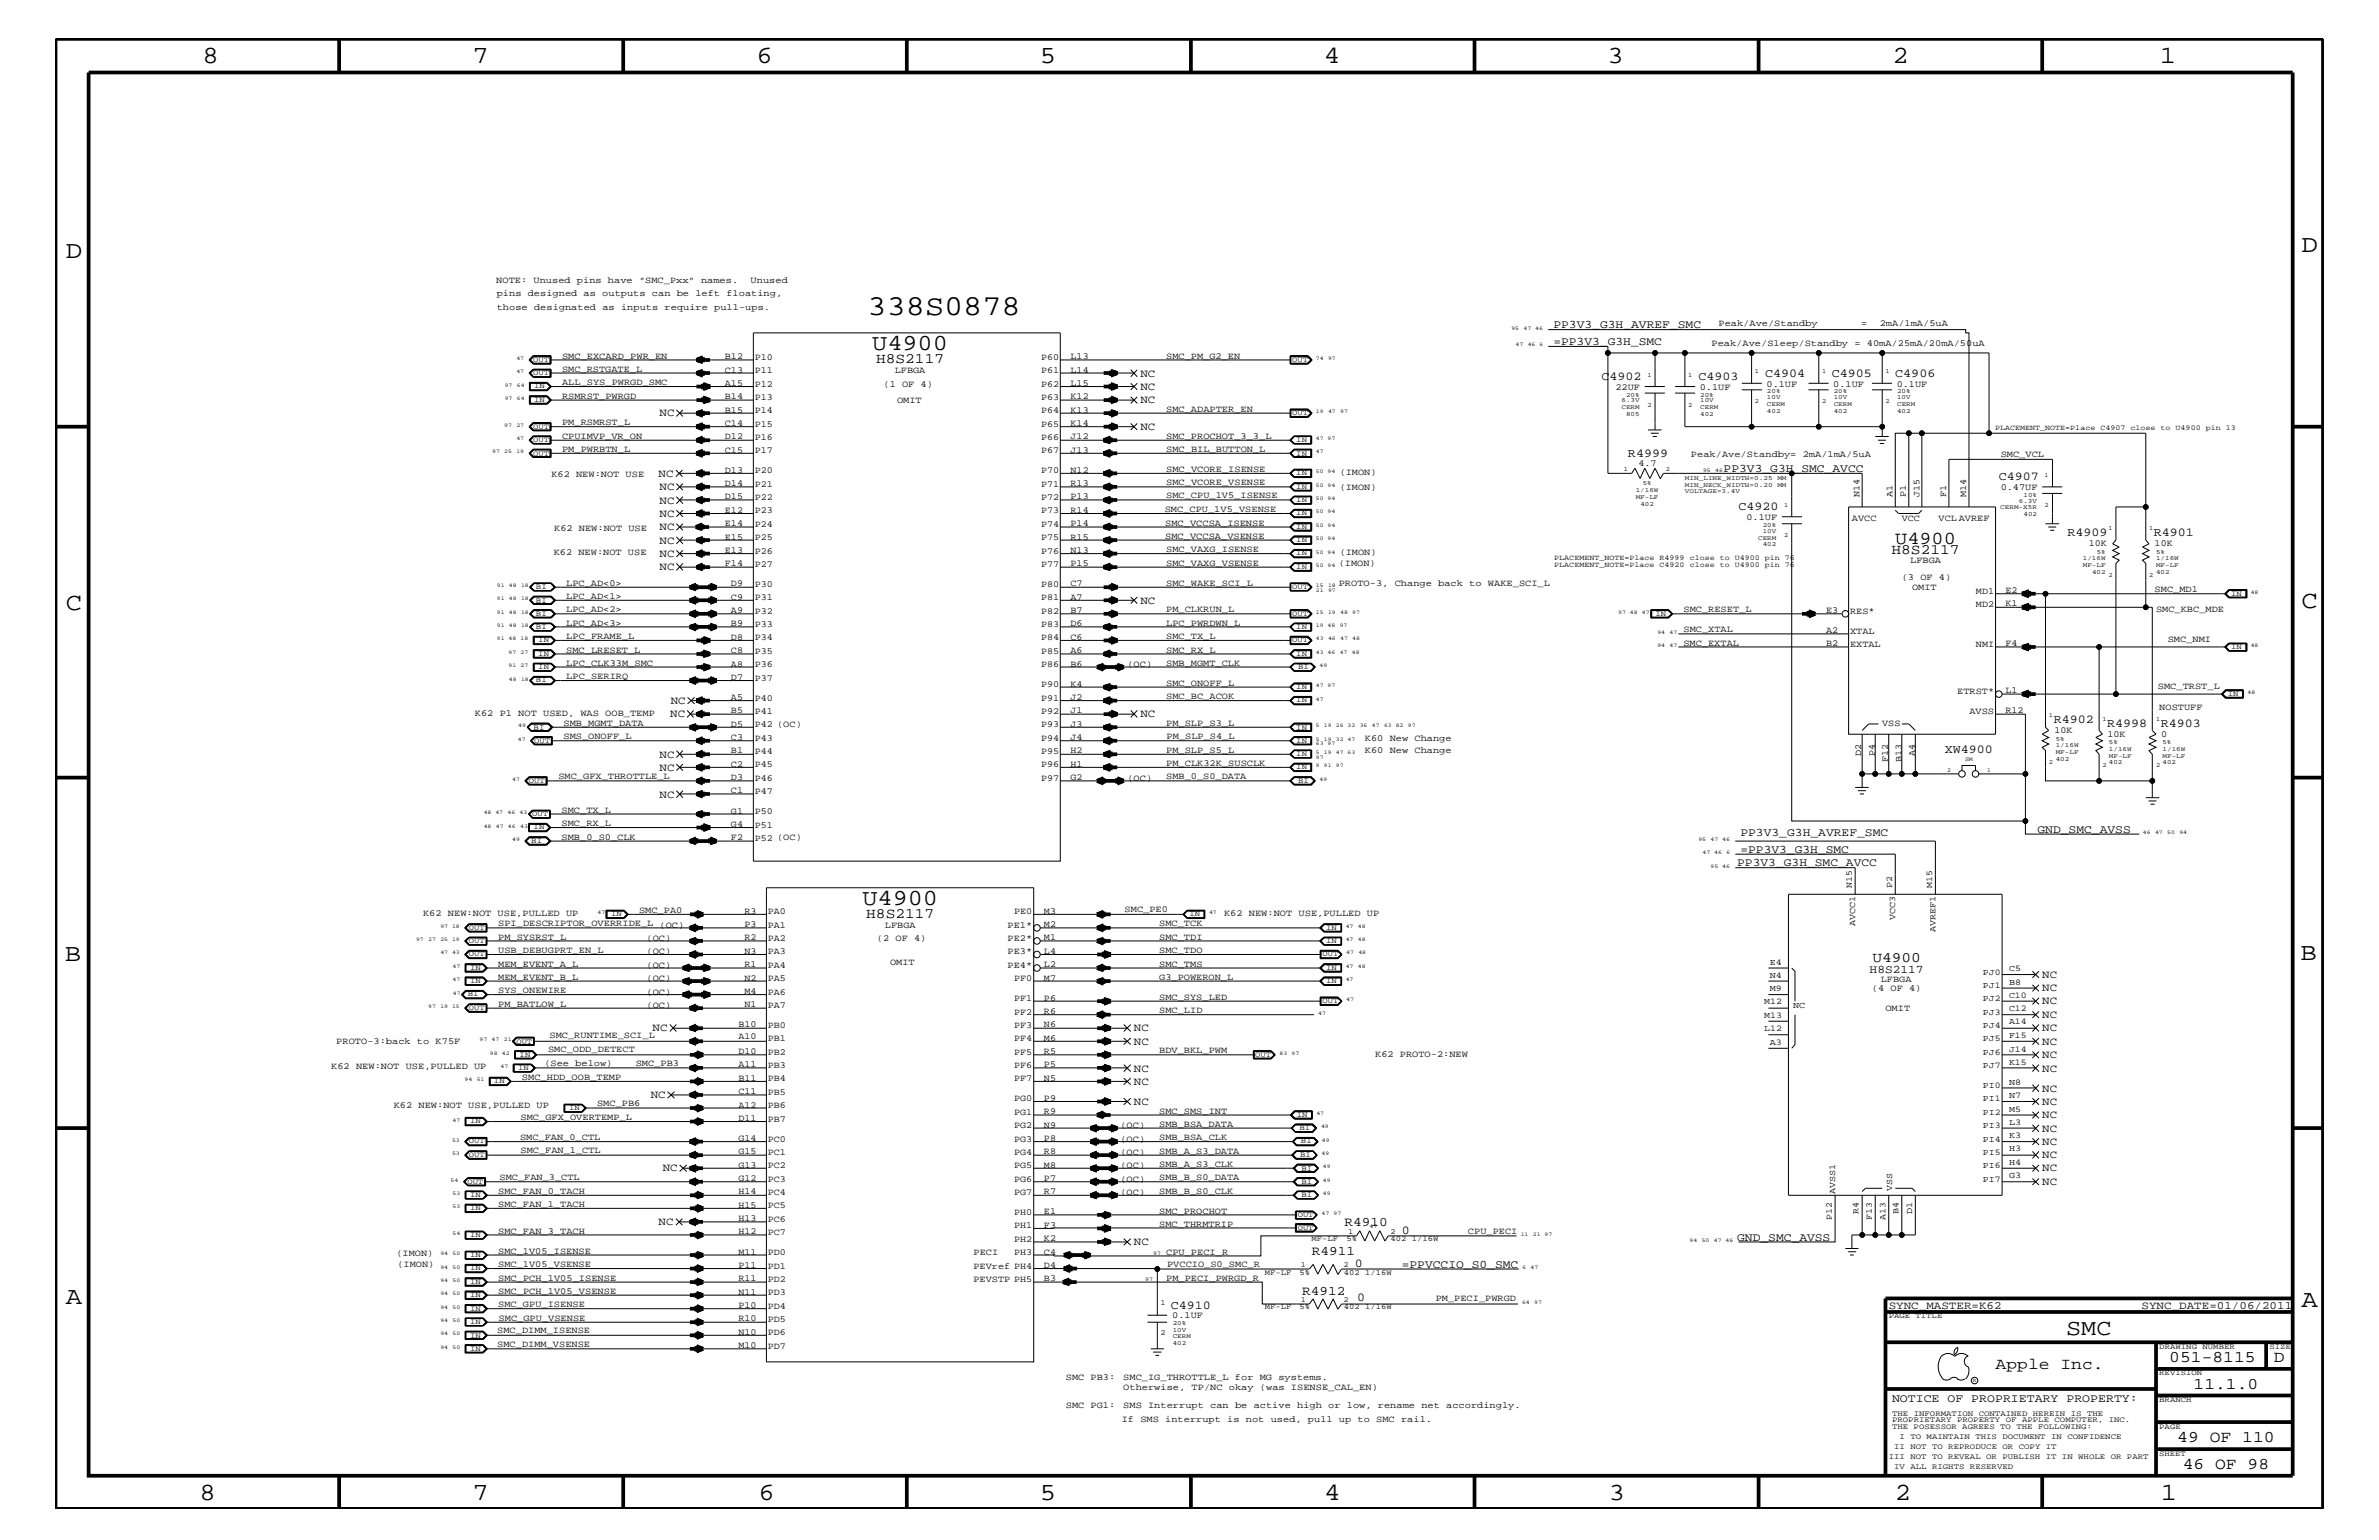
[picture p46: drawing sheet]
<svg xmlns="http://www.w3.org/2000/svg" width="432mm" height="279mm" viewBox="0 0 432 279" stroke-linecap="round" stroke-linejoin="round" font-family="sans-serif">
<defs><g id="words">
<text font-size="5.2" x="157.5" y="57.2">338S0878</text>
<g font-size="4.5">
<text x="36.7" y="11.5">8</text>
<text x="85.8" y="11.5">7</text>
<text x="137.3" y="11.5">6</text>
<text x="188.7" y="11.5">5</text>
<text x="240.3" y="11.5">4</text>
<text x="291.8" y="11.5">3</text>
<text x="343.5" y="11.5">2</text>
<text x="392" y="11.5">1</text>
<text x="11.9" y="46.8">D</text>
<text x="417.7" y="45.7">D</text>
<text x="11.9" y="110.6">C</text>
<text x="417.7" y="110.3">C</text>
<text x="11.8" y="174.3">B</text>
<text x="417.6" y="174.2">B</text>
<text x="11.9" y="236.7">A</text>
<text x="417.7" y="237.1">A</text>
<text x="36.2" y="272.1">8</text>
<text x="85.8" y="272.1">7</text>
<text x="137.7" y="272.1">6</text>
<text x="188.7" y="272.1">5</text>
<text x="240.4" y="272.1">4</text>
<text x="292" y="272.1">3</text>
<text x="343.9" y="272.1">2</text>
<text x="392.2" y="272.1">1</text>
</g>
<g font-size="4.1">
<text x="158.3" y="63.4">U4900</text>
<text x="156.5" y="164.1">U4900</text>
<text x="375" y="242.3">SMC</text>
</g>
<text font-size="3.3" x="344" y="98.7">U4900</text>
<g font-size="3">
<text x="362.2" y="248.4">Apple Inc.</text>
<text x="393.7" y="247.1">051-8115</text>
<text x="398.1" y="252">11.1.0</text>
<text x="412.7" y="247.1">D</text>
<text x="395.2" y="261.6">49 OF 110</text>
<text x="396.2" y="266.6">46 OF 98</text>
</g>
<g font-size="2.6">
<text x="159" y="65.9">H8S2117</text>
<text x="343.3" y="100.4">H8S2117</text>
<text x="157.2" y="166.5">H8S2117</text>
<text x="339.9" y="174.6">U4900</text>
</g>
<g font-size="2.4">
<text x="238.1" y="227.7">R4911</text>
<text x="244.1" y="222.4">R4910</text>
<text x="236.3" y="234.9">R4912</text>
</g>
<g font-size="2.2">
<text x="290.7" y="68.9">C4902</text>
<text x="308.3" y="68.9">C4903</text>
<text x="320.4" y="68.4">C4904</text>
<text x="332.5" y="68.4">C4905</text>
<text x="344" y="68.4">C4906</text>
<text x="295.5" y="82.8">R4999</text>
<text x="362.8" y="87.1">C4907</text>
<text x="315.6" y="92.6">C4920</text>
<text x="375.2" y="97.3">R4909</text>
<text x="390.9" y="97.3">R4901</text>
<text x="372.8" y="131.3">R4902</text>
<text x="382.4" y="131.9">R4998</text>
<text x="392.2" y="131.9">R4903</text>
<text x="353" y="136.7">XW4900</text>
<text x="254.5" y="223.9">0</text>
<text x="245.9" y="229.9">0</text>
<text x="212.5" y="237.4">C4910</text>
<text x="246.3" y="236.1">0</text>
</g>
<g font-size="2.1">
<text x="281.9" y="59.5">PP3V3_G3H_AVREF_SMC</text>
<text x="281.9" y="62.6">=PP3V3_G3H_SMC</text>
<text x="312.8" y="85.6">PP3V3_G3H_SMC_AVCC</text>
<text x="315.9" y="154.7">=PP3V3_G3H_SMC</text>
<text x="315.9" y="151.8">PP3V3_G3H_AVREF_SMC</text>
<text x="369.8" y="151.1">GND_SMC_AVSS</text>
<text x="315.3" y="157.2">PP3V3_G3H_SMC_AVCC</text>
<text x="339.3" y="176.6">H8S2117</text>
<text x="315.3" y="225.1">GND_SMC_AVSS</text>
<text x="254.4" y="230.1">=PPVCCIO_S0_SMC</text>
<text x="343.4" y="254.4">NOTICE OF PROPRIETARY PROPERTY:</text>
</g>
<g font-size="2">
<text x="207" y="68.4">NC</text>
<text x="207" y="70.7">NC</text>
<text x="119.7" y="75.6">NC</text>
<text x="207" y="73.2">NC</text>
<text x="207" y="78">NC</text>
<text x="119.5" y="86.5">NC</text>
<text x="119.7" y="88.9">NC</text>
<text x="119.7" y="91.4">NC</text>
<text x="119.7" y="93.8">NC</text>
<text x="119.7" y="98.7">NC</text>
<text x="119.7" y="96.2">NC</text>
<text x="119.7" y="101">NC</text>
<text x="119.7" y="103.5">NC</text>
<text x="207" y="109.5">NC</text>
<text x="121.7" y="130.2">NC</text>
<text x="121.8" y="127.7">NC</text>
<text x="207" y="130.2">NC</text>
<text x="119.7" y="137.4">NC</text>
<text x="119.7" y="139.8">NC</text>
<text x="119.7" y="144.7">NC</text>
<text x="370.7" y="177.4">NC</text>
<text x="370.7" y="179.9">NC</text>
<text x="370.7" y="182.2">NC</text>
<text x="370.7" y="184.7">NC</text>
<text x="118.4" y="187.1">NC</text>
<text x="205.8" y="187.1">NC</text>
<text x="205.8" y="189.5">NC</text>
<text x="370.7" y="187.1">NC</text>
<text x="370.7" y="189.5">NC</text>
<text x="370.7" y="192">NC</text>
<text x="205.8" y="194.4">NC</text>
<text x="205.8" y="196.8">NC</text>
<text x="370.7" y="194.4">NC</text>
<text x="118.1" y="199.2">NC</text>
<text x="205.8" y="200.4">NC</text>
<text x="370.7" y="198.1">NC</text>
<text x="370.7" y="200.4">NC</text>
<text x="370.7" y="202.9">NC</text>
<text x="370.7" y="205.3">NC</text>
<text x="370.7" y="207.7">NC</text>
<text x="120.3" y="212.5">NC</text>
<text x="370.7" y="210.2">NC</text>
<text x="370.7" y="212.5">NC</text>
<text x="370.7" y="215">NC</text>
<text x="119.5" y="222.3">NC</text>
<text x="205.8" y="225.9">NC</text>
<text x="342.8" y="237.4">SYNC_MASTER=K62</text>
<text x="388.7" y="237.4">SYNC_DATE=01/06/2011</text>
</g>
<g font-size="1.7">
<text x="90.1" y="51.3">NOTE: Unused pins have &quot;SMC_Pxx&quot; names.</text>
<text x="90.2" y="53.8">pins designed as outputs can be left floating,</text>
<text x="136.2" y="51.3">Unused</text>
<text x="90.2" y="56.2">those designated as inputs require pull-ups.</text>
<text x="311.9" y="59.2">Peak/Ave/Standby</text>
<text x="337.8" y="59.2">=</text>
<text x="341.2" y="59.2">2mA/1mA/5uA</text>
<text x="102" y="65.1">SMC_EXCARD_PWR_EN</text>
<text x="131.6" y="65.1">B12</text>
<text x="137" y="65.3">P10</text>
<text x="189" y="65.3">P60</text>
<text x="194.3" y="65.1">L13</text>
<text x="211.7" y="65.1">SMC_PM_G2_EN</text>
<text x="310.6" y="62.9">Peak/Ave/Sleep/Standby = 40mA/25mA/20mA/50uA</text>
<text x="102" y="69.9">ALL_SYS_PWRGD_SMC</text>
<text x="102" y="67.5">SMC_RSTGATE_L</text>
<text x="131.6" y="70">A15</text>
<text x="131.6" y="67.6">C13</text>
<text x="137" y="67.7">P11</text>
<text x="137" y="70.1">P12</text>
<text x="160.4" y="70.1">(1 OF 4)</text>
<text x="162.4" y="67.7">LFBGA</text>
<text x="189" y="70.1">P62</text>
<text x="189" y="67.7">P61</text>
<text x="194.3" y="70">L15</text>
<text x="194.3" y="67.6">L14</text>
<text x="293.2" y="70.7">22UF</text>
<text x="308.5" y="70.7">0.1UF</text>
<text x="320.6" y="70.1">0.1UF</text>
<text x="332.7" y="70.1">0.1UF</text>
<text x="344.3" y="70.1">0.1UF</text>
<text x="102" y="72.3">RSMRST_PWRGD</text>
<text x="102" y="77.2">PM_RSMRST_L</text>
<text x="131.6" y="77.3">C14</text>
<text x="131.6" y="74.9">B15</text>
<text x="131.6" y="72.4">B14</text>
<text x="137" y="77.4">P15</text>
<text x="137" y="75">P14</text>
<text x="137" y="72.6">P13</text>
<text x="162.8" y="73.2">OMIT</text>
<text x="189" y="77.4">P65</text>
<text x="189" y="75">P64</text>
<text x="189" y="72.6">P63</text>
<text x="194.3" y="77.3">K14</text>
<text x="194.3" y="74.9">K13</text>
<text x="194.3" y="72.4">K12</text>
<text x="211.7" y="74.7">SMC_ADAPTER_EN</text>
<text x="102" y="79.6">CPUIMVP_VR_ON</text>
<text x="102" y="82">PM_PWRBTN_L</text>
<text x="131.6" y="82.2">C15</text>
<text x="131.6" y="79.7">D12</text>
<text x="137" y="82.2">P17</text>
<text x="137" y="79.9">P16</text>
<text x="189" y="82.2">P67</text>
<text x="189" y="79.9">P66</text>
<text x="194.3" y="82.2">J13</text>
<text x="194.3" y="79.7">J12</text>
<text x="211.7" y="79.6">SMC_PROCHOT_3_3_L</text>
<text x="211.7" y="82">SMC_BIL_BUTTON_L</text>
<text x="306.9" y="82.8">Peak/Ave/Standby= 2mA/1mA/5uA</text>
<text x="363.1" y="83">SMC_VCL</text>
<text x="100.1" y="86.5">K62 NEW:NOT USE</text>
<text x="131.6" y="88.2">D14</text>
<text x="131.6" y="85.8">D13</text>
<text x="137" y="88.3">P21</text>
<text x="137" y="85.9">P20</text>
<text x="189" y="88.3">P71</text>
<text x="189" y="85.9">P70</text>
<text x="194.3" y="88.2">R13</text>
<text x="194.3" y="85.8">N12</text>
<text x="211.7" y="85.6">SMC_VCORE_ISENSE</text>
<text x="211.7" y="88.1">SMC_VCORE_VSENSE</text>
<text x="243.2" y="86.2">(IMON)</text>
<text x="243.2" y="88.8">(IMON)</text>
<text x="297.4" y="84.5">4.7</text>
<text x="363.1" y="88.9">0.47UF</text>
<text x="131.6" y="95.4">E14</text>
<text x="131.6" y="93.1">E12</text>
<text x="131.6" y="90.6">D15</text>
<text x="137" y="95.6">P24</text>
<text x="137" y="93.2">P23</text>
<text x="137" y="90.7">P22</text>
<text x="189" y="95.6">P74</text>
<text x="189" y="93.2">P73</text>
<text x="189" y="90.7">P72</text>
<text x="194.3" y="95.4">P14</text>
<text x="194.3" y="93.1">R14</text>
<text x="194.3" y="90.6">P13</text>
<text x="211.4" y="92.8">SMC_CPU_1V5_VSENSE</text>
<text x="211.5" y="95.4">SMC_VCCSA_ISENSE</text>
<text x="211.7" y="90.4">SMC_CPU_1V5_ISENSE</text>
<text x="317" y="94.3">0.1UF</text>
<text x="336.1" y="94.6">AVCC</text>
<text x="337.5" y="90.1" transform="rotate(-90 337.5 90.1)">N14</text>
<text x="343.5" y="90.1" transform="rotate(-90 343.5 90.1)">A1</text>
<text x="345.2" y="94.6">VCC</text>
<text x="345.9" y="90.1" transform="rotate(-90 345.9 90.1)">P1</text>
<text x="348.4" y="90.1" transform="rotate(-90 348.4 90.1)">J15</text>
<text x="351.9" y="94.6">VCL AVREF</text>
<text x="353.2" y="90.1" transform="rotate(-90 353.2 90.1)">F1</text>
<text x="356.9" y="90.1" transform="rotate(-90 356.9 90.1)">M14</text>
<text x="100.5" y="100.8">K62 NEW:NOT USE</text>
<text x="100.6" y="96.3">K62 NEW:NOT USE</text>
<text x="131.6" y="100.4">E13</text>
<text x="131.6" y="97.9">E15</text>
<text x="137" y="100.4">P26</text>
<text x="137" y="98">P25</text>
<text x="189" y="100.4">P76</text>
<text x="189" y="98">P75</text>
<text x="194.3" y="100.4">N13</text>
<text x="194.3" y="97.9">R15</text>
<text x="211.5" y="97.7">SMC_VCCSA_VSENSE</text>
<text x="211.7" y="100.2">SMC_VAXG_ISENSE</text>
<text x="243.2" y="100.7">(IMON)</text>
<text x="379.1" y="99.1">10K</text>
<text x="391.1" y="99.1">10K</text>
<text x="102.8" y="106.3">LPC_AD&lt;0&gt;</text>
<text x="131.6" y="102.7">F14</text>
<text x="132.7" y="106.4">D9</text>
<text x="137" y="106.5">P30</text>
<text x="137" y="102.9">P27</text>
<text x="189" y="106.5">P80</text>
<text x="189" y="102.9">P77</text>
<text x="194.3" y="106.4">C7</text>
<text x="194.3" y="102.7">P15</text>
<text x="211.7" y="102.6">SMC_VAXG_VSENSE</text>
<text x="211.7" y="106.3">SMC_WAKE_SCI_L</text>
<text x="243" y="102.6">(IMON)</text>
<text x="243" y="106.3">PROTO-3, Change back to WAKE_SCI_L</text>
<text x="345.2" y="105.3">(3 OF 4)</text>
<text x="346.7" y="102.2">LFBGA</text>
<text x="347" y="107.1">OMIT</text>
<text x="358.6" y="107.7">MD1</text>
<text x="364" y="107.6">E2</text>
<text x="391.1" y="107.5">SMC_MD1</text>
<text x="102.8" y="108.7">LPC_AD&lt;1&gt;</text>
<text x="102.8" y="111.1">LPC_AD&lt;2&gt;</text>
<text x="102.8" y="113.6">LPC_AD&lt;3&gt;</text>
<text x="132.7" y="113.7">B9</text>
<text x="132.7" y="111.2">A9</text>
<text x="132.7" y="108.8">C9</text>
<text x="137" y="113.7">P33</text>
<text x="137" y="111.4">P32</text>
<text x="137" y="108.9">P31</text>
<text x="189" y="111.4">P82</text>
<text x="189" y="113.7">P83</text>
<text x="189" y="108.9">P81</text>
<text x="194.3" y="113.7">D6</text>
<text x="194.3" y="111.2">B7</text>
<text x="194.3" y="108.8">A7</text>
<text x="211.7" y="113.6">LPC_PWRDWN_L</text>
<text x="211.7" y="111.1">PM_CLKRUN_L</text>
<text x="305.6" y="111.1">SMC_RESET_L</text>
<text x="331.5" y="111.2">E3</text>
<text x="335.8" y="111.4">RES*</text>
<text x="358.6" y="110.2">MD2</text>
<text x="364" y="110">K1</text>
<text x="391.3" y="111">SMC_KBC_MDE</text>
<text x="102.8" y="115.9">LPC_FRAME_L</text>
<text x="102.8" y="118.4">SMC_LRESET_L</text>
<text x="132.7" y="118.5">C8</text>
<text x="132.7" y="116.1">D8</text>
<text x="137" y="118.6">P35</text>
<text x="137" y="116.2">P34</text>
<text x="189" y="118.6">P85</text>
<text x="189" y="116.2">P84</text>
<text x="194.3" y="118.5">A6</text>
<text x="194.3" y="116.1">C6</text>
<text x="211.7" y="115.9">SMC_TX_L</text>
<text x="211.7" y="118.4">SMC_RX_L</text>
<text x="305.6" y="114.8">SMC_XTAL</text>
<text x="305.6" y="117.2">SMC_EXTAL</text>
<text x="331.5" y="114.8">A2</text>
<text x="331.5" y="117.3">B2</text>
<text x="335.8" y="117.4">EXTAL</text>
<text x="335.8" y="115">XTAL</text>
<text x="358.6" y="117.4">NMI</text>
<text x="364" y="117.3">F4</text>
<text x="393.4" y="116.5">SMC_NMI</text>
<text x="102.8" y="120.8">LPC_CLK33M_SMC</text>
<text x="102.8" y="123.2">LPC_SERIRQ</text>
<text x="132.7" y="123.4">D7</text>
<text x="132.7" y="120.9">A8</text>
<text x="137" y="123.5">P37</text>
<text x="137" y="121">P36</text>
<text x="189" y="124.7">P90</text>
<text x="189" y="121">P86</text>
<text x="194.3" y="124.6">K4</text>
<text x="194.3" y="120.9">B6</text>
<text x="204.6" y="121">(OC)</text>
<text x="211.7" y="120.8">SMB_MGMT_CLK</text>
<text x="211.7" y="124.4">SMC_ONOFF_L</text>
<text x="355.3" y="125.9">ETRST*</text>
<text x="364" y="125.8">L1</text>
<text x="391.7" y="125.1">SMC_TRST_L</text>
<text x="86.2" y="129.9">K62 P1 NOT USED, WAS OOB_TEMP</text>
<text x="102.3" y="131.7">SMB_MGMT_DATA</text>
<text x="132.7" y="131.9">D5</text>
<text x="132.7" y="129.4">B5</text>
<text x="132.7" y="127">A5</text>
<text x="137" y="131.9">P42 (OC)</text>
<text x="137" y="129.6">P41</text>
<text x="137" y="127.1">P40</text>
<text x="189" y="131.9">P93</text>
<text x="189" y="129.6">P92</text>
<text x="189" y="127.1">P91</text>
<text x="194.3" y="131.9">J3</text>
<text x="194.3" y="129.4">J1</text>
<text x="194.3" y="127">J2</text>
<text x="211.7" y="126.9">SMC_BC_ACOK</text>
<text x="211.7" y="131.7">PM_SLP_S3_L</text>
<text x="341.6" y="131.7">VSS</text>
<text x="357.5" y="129.6">AVSS</text>
<text x="364" y="129.4">R12</text>
<text x="391.9" y="128.9">NOSTUFF</text>
<text x="102.3" y="134.1">SMS_ONOFF_L</text>
<text x="132.7" y="136.7">B1</text>
<text x="132.7" y="134.2">C3</text>
<text x="137" y="136.8">P44</text>
<text x="137" y="134.4">P43</text>
<text x="189" y="136.8">P95</text>
<text x="189" y="134.4">P94</text>
<text x="194.3" y="136.7">H2</text>
<text x="194.3" y="134.2">J4</text>
<text x="211.7" y="136.6">PM_SLP_S5_L</text>
<text x="211.8" y="134.1">PM_SLP_S4_L</text>
<text x="247.7" y="134.4">K60 New Change</text>
<text x="247.7" y="136.7">K60 New Change</text>
<text x="337.8" y="137.2" transform="rotate(-90 337.8 137.2)">D2</text>
<text x="340.3" y="137.2" transform="rotate(-90 340.3 137.2)">P4</text>
<text x="347.6" y="137.2" transform="rotate(-90 347.6 137.2)">A4</text>
<text x="372.9" y="133">10K</text>
<text x="382.5" y="133.6">10K</text>
<text x="392.3" y="133.6">0</text>
<text x="101.3" y="141.4">SMC_GFX_THROTTLE_L</text>
<text x="132.7" y="144">C1</text>
<text x="132.7" y="141.5">D3</text>
<text x="132.7" y="139.1">C2</text>
<text x="137" y="141.7">P46</text>
<text x="137" y="139.2">P45</text>
<text x="189" y="141.7">P97</text>
<text x="189" y="139.2">P96</text>
<text x="194.3" y="141.5">G2</text>
<text x="194.3" y="139.1">H1</text>
<text x="204.6" y="141.7">(OC)</text>
<text x="211.7" y="139">PM_CLK32K_SUSCLK</text>
<text x="211.7" y="141.4">SMB_0_S0_DATA</text>
<text x="342.6" y="138.3" transform="rotate(-90 342.6 138.3)">F12</text>
<text x="345.1" y="138.3" transform="rotate(-90 345.1 138.3)">B13</text>
<text x="101.9" y="147.5">SMC_TX_L</text>
<text x="101.9" y="149.9">SMC_RX_L</text>
<text x="132.7" y="147.6">G1</text>
<text x="137" y="147.7">P50</text>
<text x="137" y="144">P47</text>
<text x="101.9" y="152.3">SMB_0_S0_CLK</text>
<text x="132.7" y="152.4">F2</text>
<text x="132.7" y="150.1">G4</text>
<text x="137" y="152.6">P52 (OC)</text>
<text x="137" y="150.1">P51</text>
<text x="76.8" y="166.1">K62 NEW:NOT USE,PULLED UP</text>
<text x="116" y="165.6">SMC_PA0</text>
<text x="135.1" y="165.8">R3</text>
<text x="139.4" y="165.9">PA0</text>
<text x="184.1" y="165.9">PE0</text>
<text x="189.5" y="165.8">M3</text>
<text x="204.1" y="165.6">SMC_PE0</text>
<text x="222.2" y="166.1">K62 NEW:NOT USE,PULLED UP</text>
<text x="90.4" y="172.9">USB_DEBUGPRT_EN_L</text>
<text x="90.4" y="170.5">PM_SYSRST_L</text>
<text x="90.4" y="168.1">SPI_DESCRIPTOR_OVERRIDE_L (OC)</text>
<text x="117.3" y="173.2">(OC)</text>
<text x="117.3" y="170.7">(OC)</text>
<text x="135.1" y="173.1">N3</text>
<text x="135.1" y="170.6">R2</text>
<text x="135.1" y="168.2">P3</text>
<text x="139.4" y="168.3">PA1</text>
<text x="139.4" y="170.7">PA2</text>
<text x="139.4" y="173.2">PA3</text>
<text x="159.2" y="170.7">(2 OF 4)</text>
<text x="160.6" y="168.3">LFBGA</text>
<text x="182.9" y="168.3">PE1*</text>
<text x="182.9" y="170.7">PE2*</text>
<text x="182.9" y="173.2">PE3*</text>
<text x="189.5" y="173.1">L4</text>
<text x="189.5" y="170.6">M1</text>
<text x="189.5" y="168.2">M2</text>
<text x="210.4" y="172.9">SMC_TDO</text>
<text x="210.4" y="170.5">SMC_TDI</text>
<text x="210.4" y="168.1">SMC_TCK</text>
<text x="90.4" y="177.7">MEM_EVENT_B_L</text>
<text x="90.4" y="175.4">MEM_EVENT_A_L</text>
<text x="117.3" y="178">(OC)</text>
<text x="117.3" y="175.6">(OC)</text>
<text x="135.1" y="177.9">N2</text>
<text x="135.1" y="175.5">R1</text>
<text x="139.4" y="178">PA5</text>
<text x="139.4" y="175.6">PA4</text>
<text x="161.5" y="175">OMIT</text>
<text x="182.9" y="175.6">PE4*</text>
<text x="184.1" y="178">PF0</text>
<text x="189.5" y="177.9">M7</text>
<text x="189.5" y="175.5">L2</text>
<text x="210.4" y="177.7">G3_POWERON_L</text>
<text x="210.4" y="175.4">SMC_TMS</text>
<text x="339.8" y="179.9">(4 OF 4)</text>
<text x="341.4" y="178.2">LFBGA</text>
<text x="90.4" y="182.7">PM_BATLOW_L</text>
<text x="90.4" y="180.2">SYS_ONEWIRE</text>
<text x="117.3" y="182.9">(OC)</text>
<text x="117.3" y="180.5">(OC)</text>
<text x="135.1" y="182.7">N1</text>
<text x="135.1" y="180.4">M4</text>
<text x="139.4" y="180.5">PA6</text>
<text x="139.4" y="182.9">PA7</text>
<text x="184.1" y="181.6">PF1</text>
<text x="184.1" y="184.1">PF2</text>
<text x="189.5" y="184">R6</text>
<text x="189.5" y="181.6">P6</text>
<text x="210.4" y="183.8">SMC_LID</text>
<text x="210.4" y="181.4">SMC_SYS_LED</text>
<text x="342.2" y="183.5">OMIT</text>
<text x="61" y="189.4">PROTO-3:back to K75F</text>
<text x="99.5" y="190.9">SMC_ODD_DETECT</text>
<text x="99.7" y="188.3">SMC_RUNTIME_SCI_L</text>
<text x="134" y="191.2">D10</text>
<text x="134" y="188.6">A10</text>
<text x="134" y="186.4">B10</text>
<text x="139.4" y="186.5">PB0</text>
<text x="139.4" y="188.9">PB1</text>
<text x="139.4" y="191.4">PB2</text>
<text x="184.1" y="186.5">PF3</text>
<text x="184.1" y="188.9">PF4</text>
<text x="184.1" y="191.4">PF5</text>
<text x="189.5" y="191.2">R5</text>
<text x="189.5" y="188.8">M6</text>
<text x="189.5" y="186.4">N6</text>
<text x="210.4" y="191.1">BDV_BKL_PWM</text>
<text x="249.6" y="191.7">K62 PROTO-2:NEW</text>
<text x="60.1" y="193.9">K62 NEW:NOT USE,PULLED UP</text>
<text x="94.7" y="195.9">SMC_HDD_OOB_TEMP</text>
<text x="98.8" y="193.4">(See below)</text>
<text x="115.4" y="193.3">SMC_PB3</text>
<text x="134" y="196.1">B11</text>
<text x="134" y="193.7">A11</text>
<text x="139.4" y="196.2">PB4</text>
<text x="139.4" y="193.7">PB3</text>
<text x="184.1" y="193.7">PF6</text>
<text x="184.1" y="196.2">PF7</text>
<text x="189.5" y="196.1">N5</text>
<text x="189.5" y="193.7">P5</text>
<text x="71.5" y="201">K62 NEW:NOT USE,PULLED UP</text>
<text x="94.5" y="203.1">SMC_GFX_OVERTEMP_L</text>
<text x="108.4" y="200.7">SMC_PB6</text>
<text x="134" y="203.4">D11</text>
<text x="134" y="200.9">A12</text>
<text x="134" y="198.5">C11</text>
<text x="139.4" y="203.5">PB7</text>
<text x="139.4" y="201">PB6</text>
<text x="139.4" y="198.7">PB5</text>
<text x="184.1" y="199.8">PG0</text>
<text x="184.1" y="202.3">PG1</text>
<text x="189.5" y="202.1">R9</text>
<text x="189.5" y="199.8">P9</text>
<text x="210.4" y="202">SMC_SMS_INT</text>
<text x="94.4" y="206.8">SMC_FAN_0_CTL</text>
<text x="94.5" y="209.2">SMC_FAN_1_CTL</text>
<text x="134" y="209.4">G15</text>
<text x="134" y="207">G14</text>
<text x="139.4" y="207.1">PC0</text>
<text x="139.4" y="209.6">PC1</text>
<text x="184.1" y="204.7">PG2</text>
<text x="184.1" y="207.1">PG3</text>
<text x="184.1" y="209.6">PG4</text>
<text x="189.5" y="209.4">R8</text>
<text x="189.5" y="207">P8</text>
<text x="189.5" y="204.6">N9</text>
<text x="203.4" y="207.1">(OC)</text>
<text x="203.4" y="204.7">(OC)</text>
<text x="203.4" y="209.6">(OC)</text>
<text x="210.4" y="204.4">SMB_BSA_DATA</text>
<text x="210.4" y="209.3">SMB_A_S3_DATA</text>
<text x="210.4" y="206.9">SMB_BSA_CLK</text>
<text x="90.7" y="214.2">SMC_FAN_3_CTL</text>
<text x="134" y="214.2">G12</text>
<text x="134" y="211.9">G13</text>
<text x="139.4" y="211.9">PC2</text>
<text x="139.4" y="214.4">PC3</text>
<text x="184.1" y="211.9">PG5</text>
<text x="184.1" y="214.4">PG6</text>
<text x="189.5" y="214.2">P7</text>
<text x="189.5" y="211.9">M8</text>
<text x="203.4" y="211.9">(OC)</text>
<text x="203.4" y="214.4">(OC)</text>
<text x="210.4" y="214.2">SMB_B_S0_DATA</text>
<text x="210.4" y="211.7">SMB_A_S3_CLK</text>
<text x="90.4" y="219">SMC_FAN_1_TACH</text>
<text x="90.4" y="216.6">SMC_FAN_0_TACH</text>
<text x="134" y="221.5">H13</text>
<text x="134" y="219.1">H15</text>
<text x="134" y="216.7">H14</text>
<text x="139.4" y="216.9">PC4</text>
<text x="139.4" y="219.2">PC5</text>
<text x="139.4" y="221.7">PC6</text>
<text x="184.1" y="216.9">PG7</text>
<text x="184.1" y="220.4">PH0</text>
<text x="189.5" y="220.3">E1</text>
<text x="189.5" y="216.7">R7</text>
<text x="203.4" y="216.9">(OC)</text>
<text x="210.4" y="220.2">SMC_PROCHOT</text>
<text x="210.4" y="216.6">SMB_B_S0_CLK</text>
<text x="72" y="228">(IMON)</text>
<text x="90.4" y="227.5">SMC_1V05_ISENSE</text>
<text x="90.4" y="223.9">SMC_FAN_3_TACH</text>
<text x="134" y="227.6">M11</text>
<text x="134" y="224">H12</text>
<text x="139.4" y="224.1">PC7</text>
<text x="139.4" y="227.7">PD0</text>
<text x="176.7" y="227.7">PECI</text>
<text x="184.1" y="222.9">PH1</text>
<text x="184.1" y="225.3">PH2</text>
<text x="184.1" y="227.7">PH3</text>
<text x="189.5" y="227.6">C4</text>
<text x="189.5" y="225.2">K2</text>
<text x="189.5" y="222.8">F3</text>
<text x="210.4" y="222.5">SMC_THRMTRIP</text>
<text x="211.7" y="227.6">CPU_PECI_R</text>
<text x="266.4" y="224">CPU_PECI</text>
<text x="72.1" y="229.9">(IMON)</text>
<text x="90.4" y="232.4">SMC_PCH_1V05_ISENSE</text>
<text x="90.4" y="229.9">SMC_1V05_VSENSE</text>
<text x="134" y="232.4">R11</text>
<text x="134" y="230.1">P11</text>
<text x="139.4" y="230.2">PD1</text>
<text x="139.4" y="232.6">PD2</text>
<text x="176.7" y="232.6">PEVSTP PH5</text>
<text x="176.7" y="230.2">PEVref PH4</text>
<text x="189.5" y="232.4">B3</text>
<text x="189.5" y="230.1">D4</text>
<text x="211.7" y="232.4">PM_PECI_PWRGD_R</text>
<text x="211.8" y="229.8">PVCCIO_S0_SMC_R</text>
<text x="90.4" y="237.2">SMC_GPU_ISENSE</text>
<text x="90.4" y="234.7">SMC_PCH_1V05_VSENSE</text>
<text x="90.5" y="239.6">SMC_GPU_VSENSE</text>
<text x="134" y="239.7">R10</text>
<text x="134" y="237.3">P10</text>
<text x="134" y="234.9">N11</text>
<text x="139.4" y="235">PD3</text>
<text x="139.4" y="237.4">PD4</text>
<text x="139.4" y="239.9">PD5</text>
<text x="212.8" y="239.2">0.1UF</text>
<text x="260.6" y="236.1">PM_PECI_PWRGD</text>
<text x="90.3" y="244.4">SMC_DIMM_VSENSE</text>
<text x="90.3" y="241.9">SMC_DIMM_ISENSE</text>
<text x="134" y="244.5">M10</text>
<text x="134" y="242.2">N10</text>
<text x="139.4" y="242.3">PD6</text>
<text x="139.4" y="244.7">PD7</text>
<text x="193.5" y="250.3">SMC PB3:</text>
<text x="203.9" y="250.3">SMC_IG_THROTTLE_L for MG systems.</text>
<text x="193.5" y="255.4">SMC PG1:</text>
<text x="203.9" y="255.4">SMS Interrupt can be active high or low, rename net accordingly.</text>
<text x="203.9" y="252.3">Otherwise, TP/NC okay (was ISENSE_CAL_EN)</text>
<text x="203.6" y="258">If SMS interrupt is not used, pull up to SMC rail.</text>
</g>
<g font-size="1.6">
<text x="336.1" y="161.1" transform="rotate(-90 336.1 161.1)">N15</text>
<text x="343.4" y="161.1" transform="rotate(-90 343.4 161.1)">P2</text>
<text x="350.7" y="161.1" transform="rotate(-90 350.7 161.1)">M15</text>
<text x="344" y="166.9" transform="rotate(-90 344 166.9)">VCC3</text>
<text x="336.7" y="168" transform="rotate(-90 336.7 168)">AVCC1</text>
<text x="351.3" y="169.1" transform="rotate(-90 351.3 169.1)">AVREF1</text>
<text x="321.2" y="179.9">M9</text>
<text x="321.2" y="177.4">N4</text>
<text x="321.2" y="175">E4</text>
<text x="359.9" y="176.8">PJ0</text>
<text x="359.9" y="179.3">PJ1</text>
<text x="364.7" y="178.7">B8</text>
<text x="364.7" y="176.2">C5</text>
<text x="320.2" y="184.7">M13</text>
<text x="320.2" y="182.2">M12</text>
<text x="325.5" y="182.9">NC</text>
<text x="359.9" y="181.6">PJ2</text>
<text x="359.9" y="184.1">PJ3</text>
<text x="364.7" y="185.9">A14</text>
<text x="364.7" y="183.5">C12</text>
<text x="364.7" y="181">C10</text>
<text x="320.2" y="187.1">L12</text>
<text x="321.2" y="189.5">A3</text>
<text x="359.9" y="188.9">PJ5</text>
<text x="359.9" y="191.4">PJ6</text>
<text x="359.9" y="186.5">PJ4</text>
<text x="364.7" y="190.8">J14</text>
<text x="364.7" y="188.3">F15</text>
<text x="359.9" y="193.7">PJ7</text>
<text x="359.9" y="197.4">PI0</text>
<text x="364.7" y="193.2">K15</text>
<text x="364.7" y="196.8">N8</text>
<text x="359.9" y="199.8">PI1</text>
<text x="359.9" y="202.3">PI2</text>
<text x="364.7" y="201.7">M5</text>
<text x="364.7" y="199.2">N7</text>
<text x="359.9" y="207.1">PI4</text>
<text x="359.9" y="209.6">PI5</text>
<text x="359.9" y="204.7">PI3</text>
<text x="364.7" y="208.9">H3</text>
<text x="364.7" y="206.5">K3</text>
<text x="364.7" y="204.1">L3</text>
<text x="359.9" y="211.9">PI6</text>
<text x="359.9" y="214.4">PI7</text>
<text x="364.7" y="213.8">G3</text>
<text x="364.7" y="211.4">H4</text>
<text x="332.5" y="221.3" transform="rotate(-90 332.5 221.3)">P12</text>
<text x="333.1" y="216.6" transform="rotate(-90 333.1 216.6)">AVSS1</text>
<text x="337.3" y="220.2" transform="rotate(-90 337.3 220.2)">R4</text>
<text x="339.8" y="221.3" transform="rotate(-90 339.8 221.3)">F13</text>
<text x="342.2" y="221.3" transform="rotate(-90 342.2 221.3)">A13</text>
<text x="343.4" y="216" transform="rotate(-90 343.4 216)">VSS</text>
<text x="344.6" y="220.2" transform="rotate(-90 344.6 220.2)">B4</text>
<text x="347" y="220.2" transform="rotate(-90 347 220.2)">D1</text>
</g>
<g font-size="1.4">
<text x="96.8" y="65.6">OUT</text>
<text x="234.5" y="65.6">OUT</text>
<text x="96.8" y="68.1">OUT</text>
<text x="96.9" y="70.5">IN</text>
<text x="96.8" y="77.8">OUT</text>
<text x="96.9" y="72.9">IN</text>
<text x="234.5" y="75.4">OUT</text>
<text x="96.8" y="82.7">OUT</text>
<text x="96.8" y="80.2">OUT</text>
<text x="235.3" y="82.7">IN</text>
<text x="235.3" y="80.2">IN</text>
<text x="362.1" y="78">PLACEMENT_NOTE=Place C4907 close to U4900 pin 13</text>
<text x="235.3" y="86.2">IN</text>
<text x="235.3" y="88.7">IN</text>
<text x="235.3" y="91.1">IN</text>
<text x="235.3" y="93.5">IN</text>
<text x="235.3" y="96">IN</text>
<text x="235.3" y="98.4">IN</text>
<text x="235.3" y="100.8">IN</text>
<text x="282.1" y="101.6">PLACEMENT_NOTE=Place R4999 close to U4900 pin 76</text>
<text x="97.3" y="106.9">BI</text>
<text x="234.5" y="106.9">OUT</text>
<text x="235.3" y="103.2">IN</text>
<text x="282.1" y="102.9">PLACEMENT_NOTE=Place C4920 close to U4900 pin 76</text>
<text x="97.3" y="109.3">BI</text>
<text x="97.3" y="111.7">BI</text>
<text x="234.5" y="111.7">OUT</text>
<text x="300.5" y="111.7">IN</text>
<text x="405" y="108.1">IN</text>
<text x="97.3" y="114.2">BI</text>
<text x="97.7" y="116.5">IN</text>
<text x="97.7" y="119">IN</text>
<text x="234.5" y="116.5">OUT</text>
<text x="235.3" y="114.2">IN</text>
<text x="235.3" y="119">IN</text>
<text x="405" y="117.8">IN</text>
<text x="97.3" y="123.8">BI</text>
<text x="97.7" y="121.4">IN</text>
<text x="235.3" y="125.1">IN</text>
<text x="235.6" y="121.4">BI</text>
<text x="235.3" y="127.5">IN</text>
<text x="404.4" y="126.3">IN</text>
<text x="96.9" y="132.4">BI</text>
<text x="96.9" y="134.7">OUT</text>
<text x="235.3" y="137.2">IN</text>
<text x="235.3" y="134.7">IN</text>
<text x="235.3" y="132.4">IN</text>
<text x="96" y="142">OUT</text>
<text x="235.3" y="139.6">IN</text>
<text x="235.6" y="142">BI</text>
<text x="96.6" y="148.1">OUT</text>
<text x="96.4" y="152.9">BI</text>
<text x="96.9" y="150.5">IN</text>
<text x="110.9" y="166.2">IN</text>
<text x="215.9" y="166.2">IN</text>
<text x="85.1" y="173.5">OUT</text>
<text x="85.1" y="171.1">OUT</text>
<text x="85.1" y="168.7">OUT</text>
<text x="240" y="173.5">OUT</text>
<text x="240.7" y="168.7">IN</text>
<text x="240.7" y="171.1">IN</text>
<text x="85.3" y="176">IN</text>
<text x="85.3" y="178.4">IN</text>
<text x="240.7" y="176">IN</text>
<text x="240.7" y="178.4">IN</text>
<text x="84.9" y="180.8">BI</text>
<text x="85.1" y="183.2">OUT</text>
<text x="240" y="182.1">OUT</text>
<text x="93.7" y="189.3">OUT</text>
<text x="94.3" y="191.7">IN</text>
<text x="227.8" y="191.7">OUT</text>
<text x="89.7" y="196.5">IN</text>
<text x="94.1" y="194.2">IN</text>
<text x="85.3" y="203.8">IN</text>
<text x="103.3" y="201.5">IN</text>
<text x="235.4" y="202.6">IN</text>
<text x="85.1" y="207.5">OUT</text>
<text x="85.1" y="209.9">OUT</text>
<text x="235.9" y="205.1">BI</text>
<text x="236" y="209.9">BI</text>
<text x="236.1" y="207.5">BI</text>
<text x="84.8" y="214.7">OUT</text>
<text x="236.2" y="212.4">BI</text>
<text x="236.2" y="214.7">BI</text>
<text x="85.3" y="219.6">IN</text>
<text x="85.3" y="217.2">IN</text>
<text x="235.5" y="220.8">OUT</text>
<text x="236.2" y="217.2">BI</text>
<text x="85.3" y="224.5">IN</text>
<text x="235.5" y="223.1">OUT</text>
<text x="238" y="225.2">MF-LF</text>
<text x="244.4" y="225.2">5%</text>
<text x="244.7" y="223.9">1</text>
<text x="252.4" y="223.9">2</text>
<text x="252.4" y="225.2">402</text>
<text x="256.2" y="225.2">1/16W</text>
<text x="85.3" y="228.1">IN</text>
<text x="85.3" y="230.5">IN</text>
<text x="85.3" y="232.9">IN</text>
<text x="229.6" y="231.3">MF-LF</text>
<text x="235.8" y="231.3">5%</text>
<text x="236.1" y="229.9">1</text>
<text x="243.8" y="229.9">2</text>
<text x="243.9" y="231.3">402</text>
<text x="247.8" y="231.3">1/16W</text>
<text x="85.3" y="237.8">IN</text>
<text x="85.3" y="235.4">IN</text>
<text x="210.7" y="236.8">1</text>
<text x="229.6" y="237.5">MF-LF</text>
<text x="235.8" y="237.5">5%</text>
<text x="236.1" y="236.2">1</text>
<text x="243.8" y="236.2">2</text>
<text x="243.9" y="237.5">402</text>
<text x="247.8" y="237.5">1/16W</text>
<text x="342.8" y="239.2">PAGE TITLE</text>
<text x="85.3" y="242.7">IN</text>
<text x="85.3" y="245.1">IN</text>
<text x="85.3" y="240.2">IN</text>
<text x="210.7" y="242.3">2</text>
<text x="391.9" y="244.7">DRAWING NUMBER</text>
<text x="411.9" y="244.7">SIZE</text>
<text x="391.9" y="249.5">REVISION</text>
<text x="343.4" y="256.8">THE INFORMATION CONTAINED HEREIN IS THE</text>
<text x="391.9" y="254.4">BRANCH</text>
<text x="343.4" y="259.3">THE POSESSOR AGREES TO THE FOLLOWING:</text>
<text x="343.4" y="258">PROPRIETARY PROPERTY OF APPLE COMPUTER, INC.</text>
<text x="343.8" y="262.9">II NOT TO REPRODUCE OR COPY IT</text>
<text x="344.8" y="261.1">I TO MAINTAIN THIS DOCUMENT IN CONFIDENCE</text>
<text x="391.9" y="259.3">PAGE</text>
<text x="342.8" y="264.7">III NOT TO REVEAL OR PUBLISH IT IN WHOLE OR PART</text>
<text x="343.8" y="266.6">IV ALL RIGHTS RESERVED</text>
<text x="391.9" y="264.1">SHEET</text>
</g>
<g font-size="1.2">
<text x="295.1" y="72">20%</text>
<text x="299" y="68.4">1</text>
<text x="306.4" y="68.4">1</text>
<text x="308.6" y="72">20%</text>
<text x="318.5" y="67.7">1</text>
<text x="320.7" y="71.3">20%</text>
<text x="330.7" y="67.7">1</text>
<text x="332.8" y="71.3">20%</text>
<text x="342.2" y="67.7">1</text>
<text x="344.3" y="71.3">20%</text>
<text x="294.3" y="74.3">CERM</text>
<text x="294.3" y="73">6.3V</text>
<text x="295.1" y="75.5">805</text>
<text x="299" y="73.8">2</text>
<text x="306.4" y="73.8">2</text>
<text x="308.6" y="75.5">402</text>
<text x="308.6" y="73">10V</text>
<text x="308.6" y="74.3">CERM</text>
<text x="318.5" y="73.2">2</text>
<text x="320.7" y="72.4">10V</text>
<text x="320.7" y="74.9">402</text>
<text x="320.7" y="73.7">CERM</text>
<text x="330.7" y="73.2">2</text>
<text x="332.8" y="72.4">10V</text>
<text x="332.8" y="74.9">402</text>
<text x="332.8" y="73.7">CERM</text>
<text x="342.2" y="73.2">2</text>
<text x="344.3" y="73.7">CERM</text>
<text x="344.3" y="72.4">10V</text>
<text x="344.3" y="74.9">402</text>
<text x="294.7" y="85.5">1</text>
<text x="296.9" y="89.3">1/16W</text>
<text x="298.2" y="88.1">5%</text>
<text x="302.3" y="85.5">2</text>
<text x="305.8" y="88.3">MIN_NECK_WIDTH=0.20</text>
<text x="305.8" y="89.5">VOLTAGE=3.4V</text>
<text x="305.8" y="87.1">MIN_LINE_WIDTH=0.25</text>
<text x="322.6" y="88.3">MM</text>
<text x="322.6" y="87.1">MM</text>
<text x="371.1" y="86.5">1</text>
<text x="296.9" y="90.5">MF-LF</text>
<text x="297.7" y="91.7">402</text>
<text x="320" y="95.6">20%</text>
<text x="323.8" y="92">1</text>
<text x="363.1" y="92.4">CERM-X5R</text>
<text x="366.4" y="91.2">6.3V</text>
<text x="367.3" y="93.7">402</text>
<text x="367.3" y="90.1">10%</text>
<text x="371.1" y="92">2</text>
<text x="319.1" y="97.9">CERM</text>
<text x="320" y="96.7">10V</text>
<text x="320" y="99.1">402</text>
<text x="323.8" y="97.4">2</text>
<text x="378" y="101.6">1/16W</text>
<text x="380.6" y="100.4">5%</text>
<text x="382.7" y="96.2">1</text>
<text x="390.1" y="96.2">1</text>
<text x="391.3" y="100.4">5%</text>
<text x="391.3" y="101.6">1/16W</text>
<text x="378" y="102.9">MF-LF</text>
<text x="379.7" y="104.1">402</text>
<text x="382.7" y="104.7">2</text>
<text x="390.1" y="104.7">2</text>
<text x="391.3" y="102.9">MF-LF</text>
<text x="391.3" y="104.1">402</text>
<text x="371.9" y="130.2">1</text>
<text x="381.6" y="130.8">1</text>
<text x="391.3" y="130.8">1</text>
<text x="373.1" y="134.4">5%</text>
<text x="373.1" y="136.8">MF-LF</text>
<text x="373.1" y="135.6">1/16W</text>
<text x="382.8" y="136.2">1/16W</text>
<text x="382.8" y="137.4">MF-LF</text>
<text x="382.8" y="135">5%</text>
<text x="392.5" y="136.2">1/16W</text>
<text x="392.5" y="135">5%</text>
<text x="392.5" y="137.4">MF-LF</text>
<text x="371.9" y="138.6">2</text>
<text x="373.1" y="138">402</text>
<text x="381.6" y="139.2">2</text>
<text x="382.8" y="138.6">402</text>
<text x="391.3" y="139.2">2</text>
<text x="392.5" y="138.6">402</text>
<text x="212.9" y="241.6">10V</text>
<text x="212.9" y="240.5">20%</text>
<text x="212.9" y="242.8">CERM</text>
<text x="212.9" y="244">402</text>
</g>
<g font-size="1.1">
<text x="353.4" y="140.1">2</text>
<text x="356.7" y="138">SM</text>
<text x="360.7" y="140.1">1</text>
</g>
<g font-size="1">
<text x="274.3" y="59.8">95</text>
<text x="276.5" y="59.8">47 46</text>
<text x="93.7" y="65.3">47</text>
<text x="238.8" y="65.3">74</text>
<text x="241" y="65.3">97</text>
<text x="275.1" y="62.9">47</text>
<text x="277.3" y="62.9">46 6</text>
<text x="91.6" y="70.1">97</text>
<text x="93.7" y="67.7">47</text>
<text x="93.8" y="70.1">64</text>
<text x="91.5" y="77.4">97</text>
<text x="91.6" y="72.6">97</text>
<text x="93.7" y="77.4">27</text>
<text x="93.8" y="72.6">64</text>
<text x="238.8" y="75">19</text>
<text x="241" y="75">47</text>
<text x="243.2" y="75">97</text>
<text x="89.3" y="82.2">97</text>
<text x="91.5" y="82.2">25</text>
<text x="93.7" y="82.2">19</text>
<text x="93.7" y="79.9">47</text>
<text x="238.8" y="82.2">47</text>
<text x="238.8" y="79.9">47 97</text>
<text x="238.8" y="85.9">50 94</text>
<text x="238.8" y="88.3">50 94</text>
<text x="309.1" y="85.6">95</text>
<text x="311.3" y="85.6">46</text>
<text x="238.8" y="90.7">50 94</text>
<text x="238.8" y="93.2">50 94</text>
<text x="238.8" y="95.6">50 94</text>
<text x="238.8" y="98">50 94</text>
<text x="238.8" y="100.4">50 94</text>
<text x="90.2" y="106.5">91</text>
<text x="92.4" y="106.5">48</text>
<text x="94.6" y="106.5">18</text>
<text x="238.8" y="106.5">15</text>
<text x="238.8" y="107.4">21</text>
<text x="238.8" y="102.9">50 94</text>
<text x="241" y="106.5">18</text>
<text x="241" y="107.4">97</text>
<text x="408.5" y="107.7">48</text>
<text x="90.2" y="108.9">91</text>
<text x="90.2" y="111.4">91</text>
<text x="90.2" y="113.7">91</text>
<text x="92.4" y="108.9">48</text>
<text x="92.4" y="111.4">48</text>
<text x="92.4" y="113.7">48</text>
<text x="94.6" y="108.9">18</text>
<text x="94.6" y="111.4">18</text>
<text x="94.6" y="113.7">18</text>
<text x="238.8" y="111.4">15</text>
<text x="238.8" y="113.7">19 48</text>
<text x="241" y="111.4">19</text>
<text x="243.2" y="113.7">97</text>
<text x="243.2" y="111.4">48</text>
<text x="245.4" y="111.4">97</text>
<text x="293.7" y="111.4">97 48</text>
<text x="298" y="111.4">47</text>
<text x="90.2" y="116.2">91 48</text>
<text x="92.3" y="118.6">97</text>
<text x="94.5" y="116.2">18</text>
<text x="94.5" y="118.6">27</text>
<text x="238.8" y="118.6">43 46</text>
<text x="238.8" y="116.2">43</text>
<text x="241" y="116.2">46</text>
<text x="243.2" y="118.6">47</text>
<text x="243.2" y="116.2">47</text>
<text x="245.4" y="118.6">48</text>
<text x="245.4" y="116.2">48</text>
<text x="300.8" y="115">94</text>
<text x="300.8" y="117.4">94</text>
<text x="303" y="115">47</text>
<text x="303" y="117.4">47</text>
<text x="408.5" y="117.4">48</text>
<text x="92.3" y="121">91</text>
<text x="92.4" y="123.5">48</text>
<text x="94.5" y="121">27</text>
<text x="94.6" y="123.5">18</text>
<text x="238.8" y="124.7">47 97</text>
<text x="239.5" y="121">49</text>
<text x="407.9" y="125.9">48</text>
<text x="94.1" y="131.9">49</text>
<text x="238.8" y="127.1">47</text>
<text x="238.8" y="131.9">5</text>
<text x="240.3" y="131.9">19</text>
<text x="242.5" y="131.9">26 32</text>
<text x="246.8" y="131.9">36</text>
<text x="249" y="131.9">47</text>
<text x="251.2" y="131.9">63 82</text>
<text x="255.5" y="131.9">97</text>
<text x="94" y="134.4">47</text>
<text x="238.8" y="136.8">5</text>
<text x="238.8" y="134.4">5</text>
<text x="238.8" y="137.7">97</text>
<text x="238.8" y="135.2">63 97</text>
<text x="240.3" y="136.8">19</text>
<text x="240.3" y="134.4">19</text>
<text x="242.5" y="136.8">47 63</text>
<text x="242.5" y="134.4">32 47</text>
<text x="93" y="141.7">47</text>
<text x="238.8" y="139.2">9</text>
<text x="239.5" y="141.7">49</text>
<text x="240.3" y="139.2">91</text>
<text x="242.5" y="139.2">97</text>
<text x="87.8" y="147.7">48 47</text>
<text x="92.1" y="147.7">46</text>
<text x="94.3" y="147.7">43</text>
<text x="87.8" y="150.1">48</text>
<text x="90" y="150.1">47</text>
<text x="92.2" y="150.1">46</text>
<text x="93" y="152.6">49</text>
<text x="94.4" y="150.1">43</text>
<text x="308.3" y="152.6">95</text>
<text x="309" y="155">47 46</text>
<text x="310.5" y="152.6">47 46</text>
<text x="313.4" y="155">6</text>
<text x="389" y="151.3">46</text>
<text x="391.2" y="151.3">47</text>
<text x="393.4" y="151.3">50</text>
<text x="395.6" y="151.3">94</text>
<text x="310.5" y="157.4">95 46</text>
<text x="108.5" y="165.9">47</text>
<text x="219.5" y="165.9">47</text>
<text x="75.5" y="170.7">97</text>
<text x="77.7" y="170.7">27</text>
<text x="79.9" y="168.3">97 18</text>
<text x="79.9" y="170.7">25 19</text>
<text x="79.9" y="173.2">47 43</text>
<text x="244.3" y="168.3">47</text>
<text x="244.3" y="170.7">47</text>
<text x="244.3" y="173.2">47</text>
<text x="246.5" y="168.3">48</text>
<text x="246.5" y="170.7">48</text>
<text x="246.5" y="173.2">48</text>
<text x="82.1" y="175.6">47</text>
<text x="82.1" y="178">47</text>
<text x="244.3" y="175.6">47</text>
<text x="244.3" y="178">47</text>
<text x="246.5" y="175.6">48</text>
<text x="77.7" y="182.9">97</text>
<text x="79.9" y="182.9">19 15</text>
<text x="82.2" y="180.5">47</text>
<text x="239.3" y="184.1">47</text>
<text x="244.3" y="181.6">47</text>
<text x="87" y="188.9">97</text>
<text x="88.9" y="191.4">98</text>
<text x="89.2" y="188.9">47</text>
<text x="91.1" y="191.4">42</text>
<text x="91.4" y="188.9">21</text>
<text x="232.2" y="191.4">83</text>
<text x="234.4" y="191.4">97</text>
<text x="84.3" y="196.2">94</text>
<text x="86.5" y="196.2">51</text>
<text x="90.8" y="193.7">47</text>
<text x="82.1" y="203.5">47</text>
<text x="238.9" y="202.3">47</text>
<text x="82" y="207.1">53</text>
<text x="82" y="209.6">53</text>
<text x="239.8" y="204.7">49</text>
<text x="239.9" y="209.6">49</text>
<text x="239.9" y="207.1">49</text>
<text x="81.8" y="214.4">54</text>
<text x="240.1" y="211.9">49</text>
<text x="240.1" y="214.4">49</text>
<text x="82.1" y="219.2">53</text>
<text x="82.1" y="216.9">53</text>
<text x="239.9" y="220.4">47</text>
<text x="240.1" y="216.9">49</text>
<text x="242.1" y="220.4">97</text>
<text x="79.9" y="227.7">94</text>
<text x="82.1" y="227.7">50</text>
<text x="82.1" y="224.1">54</text>
<text x="209.3" y="227.6">97</text>
<text x="248.6" y="222.8">47</text>
<text x="276" y="224.2">11</text>
<text x="278.2" y="224.2">21 97</text>
<text x="306.7" y="225.3">94</text>
<text x="308.9" y="225.3">50</text>
<text x="311.1" y="225.3">47 46</text>
<text x="79.9" y="230.2">94</text>
<text x="79.9" y="232.6">94</text>
<text x="82.1" y="230.2">50</text>
<text x="82.1" y="232.6">50</text>
<text x="207.9" y="232.4">97</text>
<text x="276.4" y="230.2">6</text>
<text x="277.8" y="230.2">47</text>
<text x="79.9" y="235">94</text>
<text x="79.9" y="237.4">94</text>
<text x="79.9" y="239.9">94</text>
<text x="82.1" y="235">50</text>
<text x="82.1" y="237.4">50</text>
<text x="82.1" y="239.9">50</text>
<text x="276.3" y="236.6">64</text>
<text x="278.5" y="236.6">97</text>
<text x="79.9" y="242.3">94</text>
<text x="79.9" y="244.7">94</text>
<text x="82.1" y="242.3">50</text>
<text x="82.1" y="244.7">50</text>
<text x="358.1" y="250.7">R</text>
</g>
</g></defs>
<g fill="none" stroke="#000" stroke-width=".18">
<path d="M281 59.8h75.8v.6h.6v31.6M96.1 71.8h3.2l.8 .8-.8 .7h-3.2zM96.1 69.4h3.2l.8 .7-.8 .8h-3.2zM96.1 70.8h3.2M96.1 69.5h3.2M96.2 67.7l.6-.6h3.1v1.3h-3.1zM96.2 71.9h3.1l.6 .7-.6 .6h-3.1zM96.2 69.5v1.3M96.3 69.5h2.9l.6 .6-.6 .6h-2.9zM96.3 77.4l.6-.6h2.9v1.2h-2.9zM96.8 64.5h3.2v1.6h-3.2l-.8-.8zM96.8 67h3.2v1.4h-3.2"/>
<path d="M96.8 76.7h3.2v1.5h-3.2l-.8-.8zM96.8 79.1h3.2v1.4h-3.2M96.8 66l-.6-.7 .6-.7h3.1v1.4M96.8 79.2h3.1v1.3h-3.1l-.6-.6zM96.8 79.1l-.8 .8 .8 .6M96.8 79.1l-.7 .8 .7 .6M96.8 78.1h3.2M96.8 76.7l-.7 .7 .7 .7M96.8 76.7h3.2M96.8 76.7l-.6 .7 .6 .7M96.8 67l-.8 .7 .8 .7M96.8 67l-.7 .7 .7 .7"/>
<path d="M96.8 66h3.2M96.8 64.5l-.7 .8 .7 .7M96.9 64.7h2.9v1.2h-2.9l-.6-.6zM96.9 79.2l-.6 .7 .6 .6M96.9 67.1l-.6 .6 .6 .7M99.3 71.8l.7 .8-.7 .7h-3.2M99.3 69.5l.6 .6-.6 .7M99.3 69.5l.7 .6-.7 .7M99.8 70.1h36.9M99.8 67.1v1.3M99.8 79.2v1.3M99.8 79.9h36.9"/>
<path d="M99.8 77.4h36.9M99.8 72.6l-.6 .6M99.8 72.6l-.6-.6h-2.9v1.2M99.8 72.6h36.9M99.8 67.7h36.9M99.8 65.3h36.9M99.9 76.7v1.4M122.8 74.4l1.2 1.2M123.4 75h13.3M124 74.4l-1.2 1.2M136.7 60.4h55.7v95.8h-55.7zM192.4 70.1h13.4"/>
<path d="M192.4 79.9h41.9M192.4 77.4h13.4M192.4 72.6h13.4M192.4 67.7h13.4M192.4 75h41.9M192.4 65.3h41.9M205.2 67.1l1.2 1.3M205.2 69.5l1.2 1.2M205.2 72l1.2 1.2M205.2 76.8l1.2 1.2M206.4 67.1l-1.2 1.3M206.4 69.5l-1.2 1.2"/>
<path d="M206.4 72l-1.2 1.2M206.4 76.8l-1.2 1.2M234.2 64.5h3.2l.8 .8-.8 .8h-3.2zM234.2 74.2h3.2l.8 .8-.8 .7h-3.2zM234.2 74.3h3.2l.7 .7-.7 .7M234.3 79.9l.6 .6h3.1M234.3 66v-1.4h3l.7 .7-.7 .7M234.3 74.4h3l.7 .6-.7 .6h-3zM234.3 64.7h3l.6 .6-.6 .6h-3M234.3 79.9l.7 .6M234.9 79.1h3.2v1.4h-3.2M234.9 79.1l-.8 .8 .8 .6"/>
<path d="M234.9 79.1l-.7 .8 .7 .6M235 79.2l-.7 .7M237.3 74.4l.6 .6-.6 .6h-3M237.4 64.5l.7 .8-.7 .7h-3.2M237.9 79.2v1.3M238 79.1v1.4M238 79.2h-3.1l-.6 .7M281 62.9h10.8v23h4.4l.6-1 .9 1.9 .8-1.9 1 1.9 .9-1.9 .9 1.9M291.8 64h8.6M298.5 71.3h3.7M298.5 70.1h3.7M299.1 78h2.5"/>
<path d="M299.6 78.6h1.5M300 79.2h.7M300.4 71.3v6.7M304 71.3h3.7M304 70.1h3.7M305.8 64h-5.4v6.1M316.1 70.7h3.7M316.1 69.5h3.7M317.9 64h-12.1v6.1M317.9 70.7v6.7h-12.1v-6.1M328.3 70.7h3.6M328.3 69.5h3.6"/>
<path d="M330.1 64h-12.2v5.5M330.1 70.7v6.7h-12.2M330.1 77.4h11.5M339.8 70.7h3.6M339.8 69.5h3.6M340.4 79.2h2.4M340.9 79.9h1.4M341.6 69.5v-5.5h19.4v14.6M341.6 64h-11.5v5.5M341.6 70.7v8.5M346.5 78.6h2.3v13.4M348.8 78.6h40.7v19.4l.6 .7-1.2 .6 1.2 .6-1.2 .5 1.2 .6-1.2 .6 .6 .6v8h1.2v22.3l.6 .7-1.2 .6 1.2 .6-1.2 .6 1.2 .6-1.2 .6 .6 .6v7.9"/>
<path d="M96.8 81.5h3.2v1.5h-3.2l-.8-.8zM96.8 81.6l-.6 .6 .6 .7h3.1v-1.3M96.8 81.6l-.7 .6 .7 .8M96.8 81.6h3.2M96.9 81.6h2.9v1.2h-2.9l-.6-.6zM99.8 82.2h36.9M122.7 85.3l1.2 1.2M122.8 87.7l1.2 1.2M122.8 90.1l1.2 1.3M122.8 92.6l1.2 1.2M122.8 97.4l1.2 1.3M122.8 95l1.2 1.2"/>
<path d="M122.8 99.9l1.2 1.1M123.3 85.9h13.4M123.4 88.3h13.3M123.4 90.7h13.3M123.4 93.2h13.3M123.4 95.6h13.3M123.4 98h13.3M123.9 85.3l-1.2 1.2M124 87.7l-1.2 1.2M124 90.1l-1.2 1.3M124 92.6l-1.2 1.2M124 97.4l-1.2 1.3"/>
<path d="M124 95l-1.2 1.2M124 99.9l-1.2 1.1M192.4 88.3h41.9M192.4 85.9h41.9M192.4 82.2h41.9M192.4 90.7h41.9M192.4 93.2h41.9M192.4 95.6h41.9M192.4 98h41.9M234.1 82.2l.8-.7h3.2v1.5h-3.2zM234.1 85.9l.8-.8h3.2v1.5h-3.2zM234.1 88.3l.8-.7h3.2v1.5h-3.2z"/>
<path d="M234.1 93.2l.8-.8h3.2v1.5h-3.2zM234.1 98l.8-.8h3.2v1.5h-3.2zM234.3 82.2l.7-.6h2.9v1.2h-2.9zM234.3 85.9l.7-.6h2.9v1.2h-2.9zM234.3 88.3l.7-.6h2.9v1.2h-2.9zM234.3 93.2l.7-.6h2.9v1.2h-2.9zM234.3 95.6l.7-.6h2.9v1.2M234.3 82.2l.6 .7h3.1M234.3 85.9l.6 .7M234.3 88.3l.6 .7M234.3 90.7l.7 .7M234.3 90.7l.6 .7h3.1"/>
<path d="M234.3 93.2l.6 .6M234.3 95.6l.7 .6M234.3 95.6l.6 .6h3.1M234.3 98l.7 .7M234.3 98l.6 .7h3.1M234.9 90h3.2v1.5h-3.2M234.9 94.9h3.2v1.5h-3.2l-.8-.8zM234.9 81.6h3.1v1.4M234.9 85.2h3.1v1.4h-3.1M234.9 87.7h3.1v1.3h-3.1M234.9 92.5h3.1v1.3h-3.1M234.9 94.9l-.7 .7 .7 .7h3.1v-1.4"/>
<path d="M234.9 98.7l-.7-.7 .7-.7h3.1v1.4M234.9 99.8h3.1v1.3h-3.1M234.9 85.2l-.7 .7 .7 .7M234.9 85.2l-.6 .7M234.9 87.7l-.7 .6 .7 .7M234.9 87.7l-.6 .6M234.9 90l-.8 .7 .8 .8M234.9 90l-.7 .7 .7 .8M234.9 92.5l-.7 .7 .7 .6M234.9 92.5l-.6 .7M234.9 99.8l-.7 .6 .7 .7M234.9 99.8l-.6 .6"/>
<path d="M234.9 81.6l-.7 .6 .7 .8M234.9 81.6l-.6 .6M235 90.1l-.7 .6M235 97.4l-.7 .6M237.9 90.1v1.3M237.9 97.4v1.3M238 90v1.5M238 90.1h-3.1l-.6 .6M238 94.9h-3.1l-.6 .7M238 97.4h-3.1l-.6 .6M301.3 86.9l.6-1h36.1v6.1M323.4 95h3.7"/>
<path d="M323.4 93.8h3.7M325.2 95v54h42.4M325.2 85.9v7.9M335.5 92h26.7v41.2h-26.7zM341.2 80.5h.8M344 92v-13.4h2.5v13.4M344 92.6l.6 .6h3.6l.6-.6M370.7 89.5h3.6M370.7 88.3h3.6M371.3 95h2.4M371.8 95.6h1.4M372.1 96.2h.8"/>
<path d="M372.5 88.3v-5h-18.8v8.7M372.5 89.5v5.5M389.5 92h-5.5v6l-.5 .7 1.1 .6-1.1 .6 1.1 .5-1.1 .6 1.1 .6-.6 .6v23.7h19.4M96.1 106.5l.8-.7h3.2l.7 .7-.7 .7h-3.2zM96.1 108.9l.8-.8h3.2l.7 .8-.7 .8h-3.2zM96.1 111.4l.8-.8h3.2l.7 .8-.7 .7h-3.2zM96.1 113.7l.8-.6h3.2l.7 .6-.7 .8h-3.2zM96.2 106.5l.7-.7h3.1l.8 .7-.8 .7h-3.1zM96.2 108.9l.7-.7h3.1l.8 .7-.8 .8h-3.1zM96.2 113.7l.7-.6h3.1l.8 .6-.8 .8h-3.1zM96.4 111.4l.5-.6h3.1l.6 .6-.6 .6h-3.1zM96.8 117.9h3.3l.7 .7-.7 .8h-3.3z"/>
<path d="M96.8 115.4h3.3l.7 .8-.7 .8h-3.3zM96.9 117.9v1.4h3.1M96.9 108.3h3.1l.6 .6-.6 .6h-3.1l-.5-.6zM96.9 108.2h3.1l.7 .7-.7 .7h-3.1l-.6-.7zM96.9 118.1h3.1l.6 .5M96.9 119.3v-1.3h3.1l.7 .6-.7 .7M96.9 115.6h3.1l.6 .6M96.9 115.5v1.4M100 105.9h-3.1l-.5 .6 .5 .6h3.1M100 105.9h-3.1l-.6 .6 .6 .6h3.1M100 105.9l.7 .6-.7 .6M100 105.9l.6 .6-.6 .6"/>
<path d="M100 110.7h-3.1l-.6 .7 .6 .6h3.1M100 110.7h-3.1l-.7 .7 .7 .6h3.1M100 110.7l.8 .7-.8 .6M100 110.7l.7 .7-.7 .6M100 113.1h-3.1l-.5 .6 .5 .7h3.1M100 113.1h-3.1l-.6 .6 .6 .7h3.1M100 113.1l.7 .6-.7 .7M100 113.1l.6 .6-.6 .7M100 115.5h-3.1v1.4h3.1M100 115.5l.7 .7-.7 .7M100 115.5l.8 .7-.8 .7M100 117.9l.8 .7-.8 .7"/>
<path d="M100.6 113.7h36.1M100.6 111.4h36.1M100.6 116.2l-.6 .6h-3.1M100.6 118.6l-.6 .6h-3.1M100.6 118.6h36.1M100.6 116.2h36.1M100.6 106.5h36.1M100.6 108.9h36.1M122.8 102.2l1.2 1.3M123.4 100.4h13.3M123.4 102.9h13.3M124 102.2l-1.2 1.3"/>
<path d="M192.4 113.7h41.9M192.4 111.4h41.9M192.4 100.4h41.9M192.4 102.9h41.9M192.4 118.6h41.9M192.4 116.2h41.9M192.4 106.5h41.9M192.4 108.9h13.4M205.2 108.3l1.2 1.2M206.4 108.3l-1.2 1.2M234.1 100.4l.8-.7h3.2v1.5h-3.2zM234.1 102.9l.8-.8h3.2v1.6h-3.2z"/>
<path d="M234.2 110.6h3.2l.8 .8-.8 .7h-3.2zM234.2 110.7h3.2l.7 .7-.7 .6h-3.2M234.2 115.4h3.2l.8 .8-.8 .8h-3.2zM234.2 115.5h3.2l.7 .7-.7 .7h-3.2M234.3 113.7l.7 .7M234.3 113.7l.6 .7h3.1M234.3 100.4l.7-.5h2.9v1.1h-2.9zM234.3 118.6l.7-.5h2.9v1.1h-2.9zM234.3 110.8h3l.6 .6-.6 .6h-3M234.3 100.4l.6 .7M234.3 102.9l.7 .6M234.3 102.9l.6 .6h3.1"/>
<path d="M234.3 115.6h3l.6 .6-.6 .6h-3M234.3 118.6l.6 .7M234.3 110.7v1.3M234.3 115.5v1.4M234.9 113.1h3.2v1.4h-3.2M234.9 113.1l-.8 .6 .8 .8M234.9 117.9h3.2v1.5h-3.2l-.8-.8zM234.9 113.1l-.7 .6 .7 .8M234.9 102.1l-.7 .8 .7 .7h3.1v-1.5M234.9 117.9l-.7 .7 .7 .7M235 113.1l-.7 .6M235 102.2l-.7 .7"/>
<path d="M237.3 115.5l.7 .7-.7 .7M237.3 105.9h-3v1.2h3M237.3 105.9l.7 .6-.7 .6M237.3 105.9l.6 .6-.6 .6M237.3 110.7l.7 .7-.7 .6M237.4 105.8h-3.2v1.4h3.2M237.4 105.8l.8 .7-.8 .7M237.4 105.8l.7 .7-.7 .7M237.9 102.2v1.3M237.9 113.1v1.3M238 113.1v1.4M238 117.9v1.4h-3.1"/>
<path d="M238 113.1h-3.1l-.6 .6M238 102.2h-3.1l-.6 .7M238 118h-3.1l-.6 .6M299.6 110.6h3.3l.7 .8-.7 .7h-3.3zM299.6 112h3.3M299.6 110.7h3.3M299.7 110.7v1.3M299.8 110.8h3l.6 .6-.6 .6h-3zM302.9 110.7l.6 .7-.6 .6M302.9 110.7l.5 .7M303.4 111.4l-.5 .6M303.4 111.4h30.9"/>
<path d="M304.6 117.4h30.9M304.6 115h30.9M362.2 117.4h41.8M362.2 107.7h41.8M362.2 110.2h27.3M371.3 107.7v24.2l.6 .6-1.2 .7 1.2 .6-1.2 .6 1.2 .6-1.2 .6 .6 .6v5.5h9.7v-4.9l-.6-.6 1.2-.6-1.2-.6 1.2-.6-1.2-.6 1.2-.6-.6-.7v-15.1M403.8 107.7l.7-.7h3.3v1.5h-3.3zM403.9 107.7l.6-.7h3.3v1.4h-3.3zM404 117.4l.6 .7M404 107.7l.6 .6h3.1M404.5 116.7h3.3v1.4h-3.3M404.5 116.7l-.7 .7 .7 .7"/>
<path d="M404.5 116.7l-.6 .7 .6 .7M404.6 116.8h3.1v1.3h-3.1M404.6 116.8l-.7 .6 .7 .7M404.6 116.8l-.6 .6M404.6 107l-.7 .7 .7 .7M407.7 107v1.4M407.7 107.1h-3.1l-.6 .6M407.8 116.7v1.4M95.8 131.9l.6-.6h3.2l.6 .6-.6 .8M95.8 131.9l.6 .8h3.2M95.8 131.9l.6-.6h3.1l.6 .6-.6 .6h-3.1zM96.1 123.5l.8-.8h3.2l.7 .8-.7 .7h-3.2z"/>
<path d="M96.4 123.5l.5-.6h3.1l.6 .6-.6 .6h-3.1zM96.4 131.2h3.2l.7 .7-.7 .8h-3.2l-.7-.8zM96.4 134.4l.7-.6h3v1.2h-3zM96.4 134.4l.6 .7M96.8 120.3h3.3l.7 .7-.7 .8h-3.3zM96.9 120.3v1.5M97 133.6h3.2v1.6h-3.2l-.7-.8zM97 133.7h3.2v1.4h-3.2M97 133.7l-.6 .7 .6 .7M97 133.7l-.6 .7M99.5 131.3h-3.1l-.6 .6M99.5 131.3l.7 .6-.7 .7h-3.1l-.6-.7"/>
<path d="M100 122.8h-3.1l-.6 .7 .6 .6h3.1M100 122.8h-3.1l-.7 .7 .7 .6h3.1M100 122.8l.8 .7-.8 .6M100 122.8l.7 .7-.7 .6M100 120.4h-3.1v1.3h3.1M100 120.4l.7 .6-.7 .7M100 120.3l.8 .7-.8 .8M100 120.4l.6 .6M100.1 131.9h36.6M100.1 134.4h36.6M100.6 123.5h36.1M100.6 121h36.1"/>
<path d="M100.6 121l-.6 .7M122.8 136.2l1.2 1.2M122.8 138.6l1.2 1.2M123.4 136.8h13.3M123.4 139.2h13.3M124 136.2l-1.2 1.2M124 138.6l-1.2 1.2M124.7 128.9l1.2 1.3M124.8 126.5l1.3 1.2M125.3 129.6h11.4M125.5 127.1h11.2M125.9 128.9l-1.2 1.3"/>
<path d="M126.1 126.5l-1.3 1.2M192.4 124.7h41.9M192.4 127.1h41.9M192.4 131.9h41.9M192.4 134.4h41.9M192.4 136.8h41.9M192.4 121h41.9M192.4 129.6h13.4M192.4 139.2h41.9M205.2 128.9l1.2 1.3M206.4 128.9l-1.2 1.3M234.1 124.7l.8-.8h3.2v1.5h-3.2z"/>
<path d="M234.1 127.1l.8-.7h3.2v1.5h-3.2zM234.1 131.9l.8-.7h3.2v1.5h-3.2zM234.1 134.4l.8-.8h3.2v1.6h-3.2zM234.1 139.2l.8-.7h3.2v1.5h-3.2zM234.3 121l.7-.6h2.9l.6 .6-.6 .7h-2.9zM234.3 121l.6-.6h3.1l.6 .6-.6 .7h-3.1zM234.3 127.1l.7-.6h2.9v1.2h-2.9zM234.3 134.4l.7-.6h2.9v1.2h-2.9zM234.3 139.2l.7-.6h2.9v1.2h-2.9zM234.3 124.7l.7 .6M234.3 124.7l.6 .6h3.1M234.3 127.1l.6 .7"/>
<path d="M234.3 136.8l.7 .6M234.3 136.8l.6 .6h3.1M234.3 134.4l.6 .7M234.3 131.9l.6 .7h3.1M234.3 139.2l.6 .7M234.9 120.3h3.1l.7 .7-.7 .8h-3.1M234.9 120.3h3.1l.8 .7-.8 .8h-3.1M234.9 120.3l-.8 .7 .8 .8M234.9 120.3l-.7 .7 .7 .8M234.9 136.1h3.2v1.4h-3.2M234.9 125.4l-.7-.7 .7-.7h3.1v1.4M234.9 126.4h3.1v1.4h-3.1"/>
<path d="M234.9 132.7l-.7-.8 .7-.6h3.1v1.4M234.9 133.7h3.1v1.4h-3.1M234.9 138.5h3.1v1.4h-3.1M234.9 126.4l-.7 .7 .7 .7M234.9 126.4l-.6 .7M234.9 136.1l-.8 .7 .8 .7M234.9 136.1l-.7 .7 .7 .7M234.9 133.7l-.7 .7 .7 .7M234.9 133.7l-.6 .7M234.9 138.5l-.7 .7 .7 .7M234.9 138.5l-.6 .7M235 124.1l-.7 .6"/>
<path d="M235 136.2l-.7 .6M235 131.3l-.7 .6M237.9 124.1v1.2M237.9 131.3v1.2h-2.9l-.7-.6M237.9 136.2v1.2M238 136.1v1.4M238 124.1h-3.1l-.6 .6M238 136.2h-3.1l-.6 .6M238 131.3h-3.1l-.6 .6M338 133.2v9.7M340.4 133.2v7.2h2.4v-7.2M341 131.3h-1.8l-1.2 1.2"/>
<path d="M345.2 133.2v7.2h2.4M345.2 131.3h1.3l1.1 1.2M347.6 133.2v7.2M356.1 139.8v-.9h2.5v.9M362.2 129.6h5.4v10.8M363.4 125.9h20.6M403.2 125.9l.7-.7h3.3v1.5h-3.3zM403.4 125.9l.6-.6h3.1v1.2h-3.1zM403.4 125.9l.6 .6M403.9 125.2l-.6 .7 .6 .7h3.3M407.1 125.3h-3.1l-.6 .6M95.3 152.6l.7-.8h3.2l.8 .8-.8 .8h-3.2z"/>
<path d="M95.3 141.7l.7-.8h3.3v1.5h-3.3zM95.3 152.6l.8-.8h3l.8 .8-.8 .7h-3zM95.5 152.6l.6-.6h3l.6 .6-.6 .6h-3zM95.9 147.7l.7-.7h3.3v1.4h-3.3zM95.9 147.7l.8 .7M95.9 149.4h3.3l.8 .7-.8 .8h-3.3zM96.1 151.9h3l.7 .7-.7 .6h-3l-.7-.6zM96.1 149.5v1.3M96.1 149.5h3l.6 .6M96.1 141h3.1v1.4h-3.1M96.1 141l-.8 .7 .8 .7M96.1 141l-.7 .7 .7 .7"/>
<path d="M96.7 148.4h3.1M96.7 147l-.8 .7M96.7 147.1l-.7 .6 .7 .7M96.7 147.1h3.1M96.7 147.1l-.6 .6 .6 .7M99.1 149.5l.7 .6-.7 .7M99.1 149.5l.8 .6-.8 .7M99.1 149.5h-3.1v1.3h3.1M99.1 141.1h-3l-.6 .6 .6 .6h3M99.1 141v1.4M99.1 141.7h37.6M99.7 147.1v1.3"/>
<path d="M99.7 147.7h37M99.7 150.1l-.6 .6h-3M99.7 150.1h37M99.7 152.6h37M99.8 147v1.4M122.8 143.5l1.2 1.2M123.4 144h13.3M124 143.5l-1.2 1.2M192.4 141.7h41.9M234.1 141.7l.8-.8h3.1l.8 .8-.8 .7h-3.1zM234.3 141.7l.7-.6h2.9l.6 .6-.6 .6h-2.9zM234.9 141h3.1l.6 .7-.6 .7h-3.1"/>
<path d="M234.9 141h3.1l.7 .7-.7 .7h-3.1M234.9 141l-.7 .7 .7 .7M234.9 141l-.6 .7 .6 .7M315 152.6h36.3v9.6M315 155h29v7.2M315 157.4h21.7v4.8M336.7 142.9h2.5M337.2 143.5h1.5M337.6 144h.7M338 140.4h2.4M342.8 140.4h2.4M347.6 140.4h7.9"/>
<path d="M359.2 140.4h8.4M367.6 140.4v10.9h20.7M381 141.7h9.7M389.5 144.7h2.4M390 145.3h1.4M390.3 145.9h.8M84.3 168.3l.8-.7h3.3v1.5h-3.3zM84.3 170.7l.8-.7h3.3v1.5h-3.3zM84.4 174.9h3.3l.8 .7-.8 .8h-3.3zM84.4 177.2h3.3l.8 .8-.8 .8h-3.3zM84.5 174.9v1.4h3.1l.8-.7-.8-.7M84.5 178.8v-1.5h3.1l.8 .7-.8 .8"/>
<path d="M84.5 176.2h3.1M84.5 174.9h3.1l.7 .7-.7 .6M84.5 178.7h3.1M84.5 177.4h3.1M84.6 177.4v1.3M85.1 172.4h3.3v1.5h-3.3l-.8-.7zM85.2 172.5h3.1v1.3h-3.1M85.2 172.6h3v1.2h-3l-.6-.6zM85.2 172.5l-.8 .7 .8 .6M85.2 167.7h3.1v1.3h-3.1M85.2 172.5l-.7 .7 .7 .6M85.2 167.8h3v1.1h-3l-.6-.6z"/>
<path d="M85.2 171.4h3.1M85.2 170.1h3.1M85.2 170l-.8 .7 .8 .8M85.2 170.1l-.7 .6 .7 .7M85.2 170.1l-.6 .6 .6 .7M85.2 167.7l-.8 .6 .8 .7M85.2 167.7l-.7 .6 .7 .7M87.6 179.8h-3l-.7 .7 .7 .6h3M87.6 179.8h-3.1l-.7 .7 .7 .6h3.1M87.6 179.8l.8 .7-.8 .6M87.6 179.8l.7 .7-.7 .6M87.6 177.4l.7 .6-.7 .7"/>
<path d="M87.6 177.4l.6 .6M88.2 170.1v1.3M88.2 173.2h50.9M88.2 175.6l-.6-.6h-3v1.2M88.2 168.3h50.9M88.2 170.7h50.9M88.2 175.6h50.9M88.2 175.6l-.6 .6M88.2 178h50.9M88.2 178l-.6 .7M88.3 170v1.5M110 165.1h3.3l.7 .8-.7 .8h-3.3z"/>
<path d="M110.1 165.2h3.2l.7 .7-.7 .7h-3.2zM110.2 165.3h3l.6 .6M110.2 165.2v1.4M113.2 165.2l.7 .7-.7 .7M113.8 165.9l-.6 .6h-3M113.8 165.9h25.3M139.1 161.1h48.5v86h-48.5zM187.6 165.9h27.3M187.6 178h52.2M188.8 173.2h51M188.8 168.3h51M188.8 170.7h51"/>
<path d="M188.8 175.6h51M214.7 165.9l.8-.8h3.2v1.6h-3.2zM214.8 165.9l.7-.7h3.1v1.4h-3.1zM215.5 165.3h3v1.2h-3l-.6-.6zM239.5 175.6l.8-.7h3.2v1.5h-3.2zM239.5 178l.8-.8h3.2v1.6h-3.2zM239.6 172.4h3.2l.8 .8-.8 .7h-3.2zM239.7 172.5h3.1l.7 .7-.7 .6h-3.1zM239.7 175.6l.7-.7h3v1.3h-3zM239.8 172.6h3l.6 .6-.6 .6h-3zM239.8 168.3l.6 .6h3M239.8 170.7l.6 .7"/>
<path d="M239.8 175.6l.6 .6M239.8 178l.6 .7M240.3 167.6h3.2v1.5h-3.2l-.8-.8zM240.3 170h3.2v1.5h-3.2M240.3 170l-.8 .7 .8 .8M240.3 170l-.7 .7 .7 .8M240.3 174.9l-.7 .7 .7 .7h3.2M240.4 170.1h3v1.3h-3M240.4 177.4h3v1.3h-3M240.4 167.7l-.7 .6 .7 .7M240.4 170.1l-.7 .6 .7 .7M240.4 170.1l-.6 .6"/>
<path d="M240.4 177.4l-.7 .6 .7 .7M240.4 177.4l-.6 .6M243.4 167.7v1.3M243.4 167.8h-3l-.6 .5M243.4 175h-3l-.6 .6M243.5 167.7h-3.2l-.7 .6 .7 .7h3.2M243.5 177.3h-3.2l-.7 .7 .7 .8M321 175.6h3.6M321 178h3.6M324.6 162.2h38.8v54.7h-38.8zM325.2 175.6l.6 .6v5.4M363.4 176.8h6.1"/>
<path d="M363.4 179.3h6.1M368.9 176.2l1.2 1.2M368.9 178.7l1.2 1.2M370.1 176.2l-1.2 1.2M370.1 178.7l-1.2 1.2M83.7 180.5l.8-.8h3.2l.8 .8-.8 .7h-3.2zM84 180.5l.6-.6h3l.6 .6-.6 .5h-3zM84.3 182.9l.8-.8h3.3v1.6h-3.3zM85.2 182.1l-.8 .8 .8 .7h3.1v-1.5M85.2 183.5h3.1M85.2 182.2l-.7 .7 .7 .6M85.2 182.2h3.1"/>
<path d="M85.2 182.2l-.6 .7 .6 .6M88.2 182.2v1.3M88.2 182.9h50.9M88.2 180.5h50.9M88.8 195.4h3.2l.8 .8-.8 .8h-3.2zM88.8 196.9h3.2M88.8 195.5h3.2M88.9 195.5v1.4M89 195.6h2.9l.7 .6-.7 .6h-2.9zM92 195.5l.7 .7-.7 .7M92 195.5l.6 .7M92.6 196.2l-.6 .7"/>
<path d="M92.6 196.2h46.5M93 188.9l.7-.7h3.2v1.5h-3.2zM93.2 193.1v1.4M93.4 190.6h3.3l.8 .8-.8 .7h-3.3zM93.6 190.8h3l.6 .6-.6 .6h-3zM93.8 188.2l-.7 .7 .7 .7h3.1v-1.4M96.4 193.2h-3.1v1.2h3.1M96.4 193.2l.6 .5-.6 .7M96.4 193.2l.5 .5M96.4 193.1h-3.3v1.4h3.3M96.4 193.1l.8 .6-.8 .8M96.4 193.1l.7 .6-.7 .8"/>
<path d="M96.6 190.7l.7 .7-.7 .7M96.6 190.7l.8 .7-.8 .7M96.6 190.7h-3.1v1.4h3.1M96.9 188.9h42.2M96.9 188.3h-3.1l-.6 .6 .6 .6h3.1M96.9 193.7h42.2M96.9 188.2h-3.2l-.7 .7 .7 .8M96.9 193.7l-.5 .7M97.2 191.4h41.9M121.2 198.1l1.2 1.1M121.6 185.9l1.2 1.2M121.8 198.7h17.3"/>
<path d="M122.2 186.5h16.9M122.4 198.1l-1.2 1.1M122.8 185.9l-1.2 1.2M187.6 191.4h40.1M187.6 196.2h17M187.6 181.6h52.2M187.6 193.7h17M187.6 188.9h17M187.6 186.5h17M187.6 199.8h17M187.6 184.1h50.9M204 193.2l1.2 1.2"/>
<path d="M204 195.6l1.2 1.2M204 185.9l1.2 1.2M204 188.3l1.2 1.2M204 199.2l1.2 1.2M205.2 193.2l-1.2 1.2M205.2 195.6l-1.2 1.2M205.2 185.9l-1.2 1.2M205.2 188.3l-1.2 1.2M205.2 199.2l-1.2 1.2M227.5 190.6h3.2l.8 .8-.8 .7h-3.2zM227.5 192.1h3.2M227.5 190.7h3.2"/>
<path d="M227.6 190.7v1.4M227.7 190.8h2.9l.7 .6-.7 .6h-2.9zM230.7 190.7l.7 .7-.7 .7M230.7 190.7l.6 .7M231.3 191.4l-.6 .7M239.6 180.9h3.2l.8 .7-.8 .8h-3.2zM239.7 181h3.1M239.8 181v1.2h3l.6-.6-.6-.6M242.8 181l.7 .6M243.5 181.6l-.7-.6h-3.1v1.4M243.5 181.6l-.7 .7h-3.1M243.5 181.6l-.7 .8"/>
<path d="M321 182.9h3.6M321 180.5h3.6M321 187.7h3.6M321 190.2h3.6M321 185.3h3.6M325.8 184.1v5.4l-.6 .7M363.4 191.4h6.1M363.4 181.6h6.1M363.4 193.7h6.1M363.4 188.9h6.1M363.4 186.5h6.1M363.4 199.8h6.1"/>
<path d="M363.4 184.1h6.1M363.4 197.4h6.1M368.9 181l1.2 1.2M368.9 183.5l1.2 1.2M368.9 185.9l1.2 1.2M368.9 188.3l1.2 1.2M368.9 190.8l1.2 1.2M368.9 193.2l1.2 1.2M368.9 196.8l1.2 1.3M368.9 199.2l1.2 1.2M370.1 181l-1.2 1.2M370.1 183.5l-1.2 1.2"/>
<path d="M370.1 185.9l-1.2 1.2M370.1 188.3l-1.2 1.2M370.1 190.8l-1.2 1.2M370.1 193.2l-1.2 1.2M370.1 196.8l-1.2 1.3M370.1 199.2l-1.2 1.2M84.2 214.4l.7 .7M84.3 207.1l.8-.7h3.3v1.5h-3.3zM84.3 209.6l.8-.8h3.3v1.5h-3.3zM84.3 214.4l.6-.6h3.1v1.2h-3.1zM84.4 218.5h3.3l.8 .7-.8 .8h-3.3zM84.4 202.7h3.3l.8 .8-.8 .7h-3.3z"/>
<path d="M84.4 216.1h3.3l.8 .8-.8 .6h-3.3zM84.5 216.1v1.4M84.5 217.5h3.1M84.5 216.2h3.1M84.6 218.6h3l.6 .6-.6 .6h-3zM84.6 202.9h3l.6 .6-.6 .6h-3zM84.6 216.2v1.3M84.9 213.6h3.2v1.6h-3.2l-.7-.8zM84.9 213.7h3.2v1.4h-3.2M84.9 213.7l-.7 .7M84.9 213.7l-.7 .7 .7 .7M85.2 206.4h3.1v1.4h-3.1"/>
<path d="M85.2 208.8l-.8 .8 .8 .7h3.1v-1.5M85.2 206.5h3v1.2h-3l-.6-.6zM85.2 206.4l-.8 .7 .8 .7M85.2 206.4l-.7 .7 .7 .7M85.2 210.2h3.1M85.2 208.9l-.7 .7 .7 .6M85.2 208.9h3.1M85.2 208.9l-.6 .7 .6 .6M87.6 218.6l.7 .6-.7 .7M87.6 218.6l.8 .6-.8 .7M87.6 218.6h-3.1v1.3h3.1M87.6 202.8h-3.1v1.4h3.1"/>
<path d="M87.6 216.2l.7 .7-.7 .6M87.6 216.1l.8 .8-.8 .6M87.6 216.2l.6 .7M87.6 202.8l.7 .7-.7 .7M87.6 202.8l.8 .7-.8 .7M88 214.4h51.1M88.2 208.9v1.3M88.2 207.1h50.9M88.2 209.6h50.9M88.2 219.2h50.9M88.2 216.9l-.6 .6M88.2 216.9h50.9"/>
<path d="M88.2 203.5h50.9M102.4 200.3h3.3l.7 .7-.7 .8h-3.3zM102.4 201.7h3.2M102.4 200.3v1.5M102.4 200.4h3.2M102.5 200.4v1.3M105.6 200.4l.7 .6-.7 .7M105.6 200.3l.7 .7-.7 .8M105.6 200.4l.6 .6M106.2 201l-.6 .7M106.2 201h32.9M123.4 211.4l1.2 1.1"/>
<path d="M124 211.9h15.1M124.6 211.4l-1.2 1.1M187.6 207.1h47.2M187.6 209.6h47.1M187.6 216.9h47.4M187.6 204.7h46.9M187.6 211.9h47.4M187.6 214.4h47.4M187.6 202.3h46.8M234.2 202.3l.8-.8h3.2v1.6h-3.2zM234.4 209.6l.8-.8h3.1l.8 .8-.8 .7h-3.1zM234.4 202.3l.6 .6"/>
<path d="M234.7 211.9l.8-.7h3.1l.8 .7-.8 .8h-3.1zM234.7 214.4l.8-.8h3.1l.8 .8-.8 .8h-3.1zM235 201.5l-.7 .8 .7 .7h3.2M235 201.6h3.1v1.3h-3.1l-.6-.6zM235.1 204.1h3.1l.6 .6-.6 .6h-3.1M235.1 204h3.2l.6 .7-.6 .7h-3.2l-.7-.7zM235.1 203.9h3.2l.7 .8-.7 .7h-3.2l-.7-.7zM235.1 204.1l-.7 .6 .7 .6M235.1 204.1l-.6 .6 .6 .6M235.2 208.8h3.1l.7 .8M235.2 208.8l-.7 .8 .7 .7h3.1l.7-.7M235.2 219.8h3.1"/>
<path d="M235.2 219.7v1.5M235.3 206.4h3.2l.8 .7-.8 .8h-3.2l-.7-.8zM235.3 208.9h3l.6 .7-.6 .6h-3M235.3 208.9h3l.7 .7M235.3 208.9l-.7 .7 .7 .6M235.3 208.9l-.6 .7 .6 .6M235.3 219.8v1.3M235.4 206.5h3l.6 .6-.6 .6h-3l-.6-.6zM235.4 206.4h3l.7 .7-.7 .7h-3M235.4 206.4h3.1l.7 .7-.7 .7h-3.1M235.4 206.4l-.8 .7 .8 .7M235.4 206.4l-.7 .7 .7 .7"/>
<path d="M235.5 211.4h3.1l.6 .5-.6 .7h-3.1l-.6-.7zM235.5 211.3h3.1l.7 .6-.7 .8h-3.1l-.7-.8zM235.5 213.7h3.1l.6 .7M235.5 213.7h3.1l.7 .7-.7 .7h-3.1M235.5 213.7l-.7 .7 .7 .7M235.5 213.7l-.6 .7 .6 .7M235.5 216.2h3.1l.6 .7-.6 .6h-3.1l-.6-.6zM235.5 216.1h3.1l.7 .8-.7 .6h-3.1M235.5 216.1h3.1l.8 .8-.8 .6h-3.1M235.5 216.1l-.8 .8 .8 .6M235.5 216.1l-.7 .8 .7 .6M235.5 211.4h3l.7 .5-.7 .6h-3l-.5-.6z"/>
<path d="M235.5 213.8h3l.7 .6-.7 .6h-3l-.5-.6zM235.5 216.2h3l.7 .7-.7 .6h-3l-.5-.6zM238.1 201.7h-3.1l-.6 .6M238.3 219.7h-3.2v1.5h3.2M238.3 219.7l.8 .7-.8 .8M238.3 219.7l.7 .7M238.3 219.8l.7 .6M238.3 219.8l.6 .6-.6 .7M239 209.6l-.7 .6h-3M239.2 214.4l-.6 .7h-3.1M333.1 216.9v8.4h-17.5M338 216.9v7.2h2.4"/>
<path d="M340.4 216.9v7.2h2.4M341.6 215.6h-3l-.6 .6M342.8 216.9v7.2M344 215.6h3l.6 .6M345.2 216.9v7.2h2.4v-7.2M363.4 207.1h6.1M363.4 209.6h6.1M363.4 204.7h6.1M363.4 211.9h6.1M363.4 214.4h6.1M363.4 202.3h6.1M368.9 201.7l1.2 1.2"/>
<path d="M368.9 204.1l1.2 1.2M368.9 206.5l1.2 1.2M368.9 208.9l1.2 1.3M368.9 211.4l1.2 1.1M368.9 213.8l1.2 1.2M370.1 201.7l-1.2 1.2M370.1 204.1l-1.2 1.2M370.1 206.5l-1.2 1.2M370.1 208.9l-1.2 1.3M370.1 211.4l-1.2 1.1M370.1 213.8l-1.2 1.2M84.4 223.4h3.3l.8 .7-.8 .7h-3.3z"/>
<path d="M84.4 227h3.3l.8 .7-.8 .8h-3.3zM84.4 229.4h3.3l.8 .8-.8 .7h-3.3zM84.4 231.8h3.3l.8 .8-.8 .8h-3.3zM84.4 234.2h3.3l.8 .8-.8 .7h-3.3zM84.4 236.7h3.3l.8 .7-.8 .8h-3.3zM84.4 239.1h3.3l.8 .8-.8 .7h-3.3zM84.5 223.4v1.4M84.5 227v1.5M84.5 231.8v1.5h3.1l.8-.7-.8-.8M84.5 235.7v-1.4h3.1l.8 .7-.8 .7M84.5 239.1v1.5M84.5 228.4h3.1"/>
<path d="M84.5 227.1h3.1M84.5 233.2h3.1M84.5 231.9h3.1l.7 .7-.7 .6M84.5 239.2h3.1M84.5 223.5h3.1M84.5 234.4h3.1M84.5 224.7h3.1M84.6 223.5v1.2M84.6 227.1v1.3M84.6 229.6h3l.6 .6-.6 .5h-3zM84.6 234.4v1.2h3l.6-.6M84.6 236.8h3l.6 .6-.6 .6h-3z"/>
<path d="M84.6 239.2v1.3M87.6 229.5h-3.1v1.3h3.1M87.6 236.8h-3.1v1.3h3.1M87.6 227.1l.7 .6-.7 .7M87.6 227l.8 .7-.8 .8M87.6 227.1l.6 .6M87.6 229.5l.7 .7-.7 .6M87.6 229.5l.8 .7-.8 .6M87.6 236.8l.7 .6-.7 .7M87.6 236.8l.8 .6-.8 .7M87.6 239.2l.7 .7-.7 .6M87.6 239.1l.8 .8-.8 .7"/>
<path d="M87.6 239.2l.6 .7M87.6 234.4l.7 .6-.7 .7h-3.1M87.6 234.4l.6 .6M87.6 223.5l.7 .6-.7 .6M87.6 223.4l.8 .7-.8 .7M87.6 223.5l.6 .6M88.2 232.6l-.6-.6h-3v1.2M88.2 227.7l-.6 .7M88.2 227.7h50.9M88.2 230.2h50.9M88.2 237.4h50.9M88.2 232.6l-.6 .6"/>
<path d="M88.2 232.6h50.9M88.2 239.9l-.6 .6M88.2 239.9h50.9M88.2 235h50.9M88.2 224.1h50.9M88.2 224.1l-.6 .6M122.7 221.1l1.2 1.2M123.3 221.7h15.8M123.9 221.1l-1.2 1.2M187.6 230.2h22.5M187.6 232.6h41.5v4h8.6l.6-.9 .9 1.8 .9-1.8 .9 1.8 1-1.8 .8 1.8 .7-.9h32M187.6 220.4h47.7"/>
<path d="M187.6 225.3h17M204 224.7l1.2 1.2M205.2 224.7l-1.2 1.2M208.3 239.9h3.5M208.3 238.6h3.5M210.1 239.9v4.8M235.1 222h3.2l.8 .8-.8 .7h-3.2zM235.2 221.1h3.1M235.2 222v1.5h3.1l.7-.7M235.2 223.4h3.1M235.2 222.1h3.1l.7 .7M235.3 223.4v-1.2h3l.6 .6-.6 .6"/>
<path d="M235.3 222.8l-47.7 .1M238.3 222l.7 .8M239 220.4l-.7 .8M239 220.4l-.7 .7M239 222.8l-.7 .6M242.8 231.2l-.8-1.8-1 1.8-.9-1.8-.9 1.8-.9-1.8-.6 .8h-27.6v8.4M275.3 224.2h-23.3l-.6 1-1-1.9-.9 1.9-.9-1.9-.9 1.9-.9-1.9-.6 .9h-17.3v3.7h-37.6v-.2h-3.7M275.7 230.2h-32.2l-.7 1.1M334.9 226.5h2.4M335.4 227.1h1.5M335.8 227.7h.7M338 224.1h-1.9v2.4"/>
<path d="M342.8 224.1h2.4M84.4 241.5h3.3l.8 .8-.8 .7h-3.3zM84.4 244h3.3l.8 .7-.8 .8h-3.3zM84.5 240.5h3.1M84.6 241.7h3l.6 .6-.6 .6h-3zM84.6 244.1h3l.6 .6-.6 .6h-3zM87.6 241.6h-3.1v1.4M87.6 244h-3.1v1.4h3.1M87.6 241.6l.7 .7-.7 .6h-3.1M87.6 241.6l.8 .7-.8 .7M87.6 244l.7 .7-.7 .7M87.6 244l.8 .7-.8 .7"/>
<path d="M88.2 242.3h50.9M88.2 244.7h50.9M208.9 244.7h2.3M209.3 245.3h1.5M209.7 245.9h.7M352.3 246.1a1.69 1.69 0 0 1 2.5 0 1.72 1.72 0 0 1 2.4 0M352.4 246a3.2 3.2 0 0 0 .4 4.3l.8 .1 .4-.2M354 250.2l.7-.3 .7 .3M355.2 250.2l.7 .2 .7-.2M355.3 244.4v.3a1.18 1.18 0 0 1-.6 1.1M355.4 244.4a.99 .99 0 0 0-.6 1.4M357.2 246a1.04 1.04 0 0 0-.7 1 1.04 1.04 0 0 0 .7 1"/>
<path d="M357.3 248l.1 .7a2.11 2.11 0 0 1-.6 1.5"/>
<circle cx="291.8" cy="64" r=".42"/>
<circle cx="300.4" cy="64" r=".42"/>
<circle cx="305.8" cy="64" r=".42"/>
<circle cx="317.9" cy="64" r=".42"/>
<circle cx="317.9" cy="77.4" r=".42"/>
<circle cx="330.1" cy="64" r=".42"/>
<circle cx="330.1" cy="77.4" r=".42"/>
<circle cx="341.6" cy="64" r=".42"/>
<circle cx="341.6" cy="77.4" r=".42"/>
<circle cx="346.5" cy="78.6" r=".42"/>
<circle cx="348.8" cy="78.6" r=".42"/>
<circle cx="361" cy="78.6" r=".42"/>
<circle cx="325.2" cy="85.9" r=".42"/>
<circle cx="389.5" cy="92" r=".42"/>
<circle cx="334.9" cy="111.4" r=".59"/>
<circle cx="371.3" cy="107.7" r=".42"/>
<circle cx="381" cy="117.4" r=".42"/>
<circle cx="389.5" cy="110.2" r=".42"/>
<circle cx="362.8" cy="125.9" r=".59"/>
<circle cx="384" cy="125.9" r=".42"/>
<circle cx="338" cy="140.4" r=".42"/>
<circle cx="340.4" cy="140.4" r=".42"/>
<circle cx="342.8" cy="140.4" r=".42"/>
<circle cx="345.2" cy="140.4" r=".42"/>
<circle cx="347.6" cy="140.4" r=".42"/>
<circle cx="356.1" cy="140.4" r=".59"/>
<circle cx="358.6" cy="140.4" r=".59"/>
<circle cx="367.6" cy="149" r=".42"/>
<circle cx="367.6" cy="140.4" r=".42"/>
<circle cx="381" cy="141.7" r=".42"/>
<circle cx="390.7" cy="141.7" r=".42"/>
<circle cx="188.2" cy="170.7" r=".59"/>
<circle cx="188.2" cy="173.2" r=".59"/>
<circle cx="188.2" cy="168.3" r=".59"/>
<circle cx="188.2" cy="175.6" r=".59"/>
<circle cx="210.1" cy="230.2" r=".42"/>
<circle cx="338" cy="224.1" r=".42"/>
<circle cx="340.4" cy="224.1" r=".42"/>
<circle cx="342.8" cy="224.1" r=".42"/>
<circle cx="345.2" cy="224.1" r=".42"/>
<circle cx="358.4" cy="250.5" r=".59"/>
</g>
<g fill="none" stroke="#000" stroke-width=".68" stroke-linecap="butt">
<path d="M10.1 7.1h411.5v266.7h-411.5zM16.1 13.2h400v254.5h-400zM61.6 7.1v6.1M113.1 7.1v6.1M164.6 7.1v6.1M216.2 7.1v6.1M267.6 7.1v6.1M319.2 7.1v6.1M370.7 7.1v6.1M10.1 77.4h6M126.4 77.4h2.5M126.4 65.3l1.2-.5v.9z"/>
<path d="M126.4 67.7l1.2-.4v.9zM126.4 75l1.2-.5v1zM126.4 77.4l1.2-.5v1zM126.4 79.9l1.2-.5v.9zM126.4 70.1h2.5M126.4 72.6h2.5M126.4 67.7l1.2 .2M126.4 67.7h2.5M126.4 75h2.5M126.4 79.9h2.5M126.4 65.3h2.5M126.4 65.3l1.2 .1"/>
<path d="M126.4 65.3l1.2 .3M126.4 67.7l1.2 .1M126.4 67.7l1.2 .4M126.4 79.9l1.2 .1M126.4 79.9l1.2 .3M126.4 75l1.2 .1M126.4 75l1.2 .4M126.4 75l1.2 .2M126.4 77.4l1.2 .1M126.4 77.4l1.2 .4M126.4 77.4l1.2 .3M127.6 69.6l1.3 .5-1.3 .5z"/>
<path d="M127.6 72.1l1.3 .5-1.3 .4zM127.6 69.8l1.3 .3M127.6 70l1.3 .1M127.6 69.9l1.3 .2M127.6 72.2l1.3 .4M127.6 72.4l1.3 .2M127.6 72.3l1.3 .3M127.6 64.9l-1.2 .4M127.6 65.1l-1.2 .2M127.6 67.3l-1.2 .4M127.6 67.6l-1.2 .1M127.6 67.5l-1.2 .2"/>
<path d="M127.6 79.4l-1.2 .5M127.6 79.7l-1.2 .2M127.6 79.6l-1.2 .3M127.6 74.6l-1.2 .4M127.6 74.9l-1.2 .1M127.6 74.7l-1.2 .3M127.6 77.1l-1.2 .3M127.6 77.3l-1.2 .1M127.6 77.2l-1.2 .2M128.9 70.1l-1.3 .1M128.9 70.1l-1.3 .4M128.9 70.1l-1.3 .3"/>
<path d="M128.9 72.6l-1.3 .1M128.9 72.6l-1.3 .3M128.9 72.6l-1.3 .2M200.3 77.4h2.5M200.3 79.9l1.3-.5v.9zM200.3 70.1h2.5M200.3 72.6h2.5M200.3 67.7h2.5M200.3 75h2.5M200.3 79.9h2.5M200.3 79.9l1.3 .1M200.3 79.9l1.3 .3"/>
<path d="M201.6 67.3l1.2 .4-1.2 .5zM201.6 69.6l1.2 .5-1.2 .5zM201.6 72.1l1.2 .5-1.2 .4zM201.6 74.5l1.2 .5-1.2 .5zM201.6 76.9l1.2 .5-1.2 .5zM201.6 67.3l1.2 .4M201.6 67.6l1.2 .1M201.6 67.5l1.2 .2M201.6 69.8l1.2 .3M201.6 70l1.2 .1M201.6 69.9l1.2 .2M201.6 72.2l1.2 .4"/>
<path d="M201.6 72.4l1.2 .2M201.6 72.3l1.2 .3M201.6 74.6l1.2 .4M201.6 74.9l1.2 .1M201.6 74.7l1.2 .3M201.6 77.1l1.2 .3M201.6 77.3l1.2 .1M201.6 77.2l1.2 .2M201.6 79.4l-1.3 .5M201.6 79.7l-1.3 .2M201.6 79.6l-1.3 .3M202.8 67.7l-1.2 .1"/>
<path d="M202.8 67.7l-1.2 .4M202.8 67.7l-1.2 .2M202.8 70.1l-1.2 .1M202.8 70.1l-1.2 .4M202.8 70.1l-1.2 .3M202.8 72.6l-1.2 .1M202.8 72.6l-1.2 .3M202.8 72.6l-1.2 .2M202.8 75l-1.2 .1M202.8 75l-1.2 .4M202.8 75l-1.2 .2M202.8 77.4l-1.2 .1"/>
<path d="M202.8 77.4l-1.2 .4M202.8 77.4l-1.2 .3M416.1 77.4h5.5M126.3 95.6h2.4M126.3 95.6l1.2-.5v.9zM126.3 95.6l1.2 .1M126.3 95.6l1.2 .4M126.3 95.6l1.2 .3M126.4 93.2h2.5M126.4 82.2l1.2-.5v1zM126.4 85.9l1.2-.5v1zM126.4 88.3l1.2-.5v1z"/>
<path d="M126.4 90.7l1.2-.4v.9zM126.4 93.2l1.2-.5v1zM126.4 98l1.2-.4v.9zM126.4 93.2l1.2 .1M126.4 93.2l1.2 .3M126.4 93.2l1.2 .2M126.4 82.2h2.5M126.4 82.2l1.2 .2M126.4 82.2l1.2 .5M126.4 82.2l1.2 .3M126.4 85.9h2.5M126.4 85.9l1.2 .1"/>
<path d="M126.4 85.9l1.2 .3M126.4 85.9l1.2 .2M126.4 90.7h2.5M126.4 88.3h2.5M126.4 88.3l1.2 .1M126.4 88.3l1.2 .4M126.4 88.3l1.2 .3M126.4 98h2.5M126.4 90.7l1.2 .2M126.4 90.7l1.2 .4M126.4 90.7l1.2 .3M126.4 98l1.2 .2"/>
<path d="M126.4 98l1.2 .4M127.5 95.2l-1.2 .4M127.5 95.4l-1.2 .2M127.6 92.8l-1.2 .4M127.6 93.1l-1.2 .1M127.6 92.9l-1.2 .3M127.6 81.9l-1.2 .3M127.6 82.2h-1.2M127.6 82l-1.2 .2M127.6 85.5l-1.2 .4M127.6 85.8l-1.2 .1M127.6 85.6l-1.2 .3"/>
<path d="M127.6 88l-1.2 .3M127.6 88.2l-1.2 .1M127.6 88.1l-1.2 .2M127.6 90.4l-1.2 .3M127.6 90.6l-1.2 .1M127.6 90.5l-1.2 .2M127.6 97.6l-1.2 .4M127.6 97.9l-1.2 .1M127.6 97.7l-1.2 .3M200.3 82.2l1.3-.5v1zM200.3 85.9l1.3-.5v1zM200.3 88.3l1.3-.5v1z"/>
<path d="M200.3 90.7l1.3-.4v.9zM200.3 93.2l1.3-.5v1zM200.3 95.6l1.3-.5v.9zM200.3 98l1.3-.4v.9zM200.3 95.6h2.5M200.3 93.2h2.5M200.3 82.2h2.5M200.3 82.2l1.3 .2M200.3 82.2l1.3 .5M200.3 82.2l1.3 .3M200.3 85.9h2.5M200.3 90.7h2.5"/>
<path d="M200.3 90.7l1.3 .2M200.3 90.7l1.3 .4M200.3 90.7l1.3 .3M200.3 88.3h2.5M200.3 88.3l1.3 .1M200.3 88.3l1.3 .4M200.3 88.3l1.3 .3M200.3 85.9l1.3 .1M200.3 85.9l1.3 .3M200.3 85.9l1.3 .2M200.3 95.6l1.3 .1M200.3 95.6l1.3 .4"/>
<path d="M200.3 95.6l1.3 .3M200.3 93.2l1.3 .1M200.3 93.2l1.3 .3M200.3 93.2l1.3 .2M200.3 98h2.5M200.3 98l1.3 .2M200.3 98l1.3 .4M201.6 81.9l-1.3 .3M201.6 82.2h-1.3M201.6 82l-1.3 .2M201.6 90.4l-1.3 .3M201.6 90.6l-1.3 .1"/>
<path d="M201.6 90.5l-1.3 .2M201.6 88l-1.3 .3M201.6 88.2l-1.3 .1M201.6 88.1l-1.3 .2M201.6 85.5l-1.3 .4M201.6 85.8l-1.3 .1M201.6 85.6l-1.3 .3M201.6 95.2l-1.3 .4M201.6 95.4l-1.3 .2M201.6 92.8l-1.3 .4M201.6 93.1l-1.3 .1M201.6 92.9l-1.3 .3"/>
<path d="M201.6 97.6l-1.3 .4M201.6 97.9l-1.3 .1M201.6 97.7l-1.3 .3M125.2 108.9l1.2 .2M125.2 106.5l1.2-.5v1zM125.2 108.9l1.2-.5v1zM125.2 111.4l1.2-.5v1zM125.2 113.7l1.2-.4v.9zM125.2 108.9h4.8M125.2 108.9l1.2 .3M125.2 108.9l1.2 .4M125.2 113.7h4.8"/>
<path d="M125.2 111.4h4.8M125.2 106.5h4.8M125.2 106.5l1.2 .1M125.2 106.5l1.2 .2M125.2 106.5l1.2 .4M125.2 113.7l1.2 .2M125.2 113.7l1.2 .3M125.2 113.7l1.2 .5M125.2 111.4h1.2M125.2 111.4l1.2 .2M125.2 111.4l1.2 .3M126.4 108.8l-1.2 .1"/>
<path d="M126.4 108.7l-1.2 .2M126.4 108.6l-1.2 .3M126.4 100.4l1.2-.5v1.1zM126.4 102.9l1.2-.5v.9zM126.4 100.4h2.5M126.4 116.2h2.5M126.4 118.6h2.5M126.4 106.4l-1.2 .1M126.4 106.3l-1.2 .2M126.4 106.1l-1.2 .4M126.4 102.9h2.5M126.4 100.4l1.2 .1"/>
<path d="M126.4 100.4l1.2 .4M126.4 100.4l1.2 .3M126.4 113.7h-1.2M126.4 113.6l-1.2 .1M126.4 113.4l-1.2 .3M126.4 111.2l-1.2 .2M126.4 111.1l-1.2 .3M126.4 111l-1.2 .4M126.4 102.9l1.2 .1M126.4 102.9l1.2 .3M126.4 102.9l1.2 .2M127.6 115.7l1.3 .5-1.3 .5z"/>
<path d="M127.6 118.1l1.3 .5-1.3 .5zM127.6 115.9l1.3 .3M127.6 116.1l1.3 .1M127.6 118.2l1.3 .4M127.6 118.5l1.3 .1M127.6 118.4l1.3 .2M127.6 100.1l-1.2 .3M127.6 100.4h-1.2M127.6 100.2l-1.2 .2M127.6 102.5l-1.2 .4M127.6 102.7l-1.2 .2M127.6 102.6l-1.2 .3"/>
<path d="M128.9 108.8l1.1 .1M128.9 106l1.1 .5-1.1 .5zM128.9 108.4l1.1 .5-1.1 .5zM128.9 110.9l1.1 .5-1.1 .5zM128.9 113.3l1.1 .4-1.1 .5zM128.9 108.6l1.1 .3M128.9 108.7l1.1 .2M128.9 116.2l-1.3 .2M128.9 116.2l-1.3 .3M128.9 106.4l1.1 .1M128.9 106.1l1.1 .4M128.9 106.3l1.1 .2"/>
<path d="M128.9 118.6l-1.3 .1M128.9 118.6l-1.3 .4M128.9 118.6l-1.3 .3M128.9 113.7h1.1M128.9 113.4l1.1 .3M128.9 113.6l1.1 .1M128.9 111.2l1.1 .2M128.9 111l1.1 .4M128.9 111.1l1.1 .3M130 108.9l-1.1 .2M130 108.9l-1.1 .3M130 108.9l-1.1 .4"/>
<path d="M130 106.5l-1.1 .1M130 106.5l-1.1 .2M130 106.5l-1.1 .4M130 113.7l-1.1 .2M130 113.7l-1.1 .3M130 113.7l-1.1 .5M130 111.4h-1.1M130 111.4l-1.1 .2M130 111.4l-1.1 .3M200.3 108.9h2.5M200.3 100.4l1.3-.5v1.1zM200.3 102.9l1.3-.5v.9z"/>
<path d="M200.3 113.7l1.3-.4v.9zM200.3 118.6l1.3-.5v1zM200.3 100.4h2.5M200.3 100.4l1.3 .1M200.3 100.4l1.3 .4M200.3 100.4l1.3 .3M200.3 116.2h2.5M200.3 113.7h2.5M200.3 113.7l1.3 .2M200.3 113.7l1.3 .5M200.3 113.7l1.3 .3M200.3 111.4h2.5"/>
<path d="M200.3 106.5h2.5M200.3 118.6h2.5M200.3 118.6l1.3 .1M200.3 118.6l1.3 .4M200.3 118.6l1.3 .3M200.3 102.9h2.5M200.3 102.9l1.3 .1M200.3 102.9l1.3 .3M200.3 102.9l1.3 .2M201.6 106l1.2 .5-1.2 .5zM201.6 108.4l1.2 .5-1.2 .5zM201.6 110.9l1.2 .5-1.2 .5z"/>
<path d="M201.6 115.7l1.2 .5-1.2 .5zM201.6 100.1l-1.3 .3M201.6 100.4h-1.3M201.6 100.2l-1.3 .2M201.6 115.9l1.2 .3M201.6 116.1l1.2 .1M201.6 108.6l1.2 .3M201.6 108.8l1.2 .1M201.6 108.7l1.2 .2M201.6 113.4l-1.3 .3M201.6 113.7h-1.3M201.6 113.6l-1.3 .1"/>
<path d="M201.6 111l1.2 .4M201.6 111.2l1.2 .2M201.6 111.1l1.2 .3M201.6 106.1l1.2 .4M201.6 106.4l1.2 .1M201.6 106.3l1.2 .2M201.6 118.2l-1.3 .4M201.6 118.5l-1.3 .1M201.6 118.4l-1.3 .2M201.6 102.5l-1.3 .4M201.6 102.7l-1.3 .2M201.6 102.6l-1.3 .3"/>
<path d="M202.8 116.2l-1.2 .2M202.8 116.2l-1.2 .3M202.8 108.9l-1.2 .2M202.8 108.9l-1.2 .4M202.8 108.9l-1.2 .3M202.8 111.4h-1.2M202.8 111.4l-1.2 .3M202.8 111.4l-1.2 .2M202.8 106.5l-1.2 .1M202.8 106.5l-1.2 .4M202.8 106.5l-1.2 .2M327.1 111.4h2.3"/>
<path d="M328.3 110.9l1.1 .5-1.1 .5zM328.3 111l1.1 .4M328.3 111.2l1.1 .2M328.3 111.1l1.1 .3M329.4 111.4h-1.1M329.4 111.4l-1.1 .3M329.4 111.4l-1.1 .2M367 117.4h2.5M367 107.7l1.3-.5v1zM367 110.2l1.3-.5v.9zM367 117.4l1.3-.4v.9zM367 117.4l1.3 .1"/>
<path d="M367 117.4l1.3 .4M367 117.4l1.3 .2M367 110.2h2.5M367 110.2l1.3 .1M367 110.2l1.3 .3M367 107.7h2.5M367 107.7l1.3 .1M367 107.7l1.3 .4M367 107.7l1.3 .3M368.3 117l-1.3 .4M368.3 117.3l-1.3 .1M368.3 117.2l-1.3 .2"/>
<path d="M368.3 109.8l-1.3 .4M368.3 110l-1.3 .2M368.3 109.9l-1.3 .3M368.3 107.4l-1.3 .3M368.3 107.6l-1.3 .1M368.3 107.5l-1.3 .2M125.2 123.5l1.2-.5v1zM125.2 131.9l1.2-.4v.9zM125.2 123.5l1.2 .1M125.2 123.5h4.8M125.2 123.5l1.2 .2M125.2 123.5l1.2 .3"/>
<path d="M125.2 131.9h4.8M125.2 131.9l1.2 .2M125.2 131.9l1.2 .3M125.2 131.9l1.2 .5M126.4 136.8h2.5M126.4 127.1l1.2-.5v1zM126.4 129.6l1.2-.5v.9zM126.4 134.4l1.2-.5v1zM126.4 136.8l1.2-.5v1zM126.4 139.2l1.2-.5v1zM126.4 127.1h2.5M126.4 127.1l1.2 .1"/>
<path d="M126.4 127.1l1.2 .4M126.4 127.1l1.2 .3M126.4 134.4h2.5M126.4 121h2.5M126.4 129.6h2.5M126.4 136.8l1.2 .1M126.4 136.8l1.2 .4M126.4 136.8l1.2 .2M126.4 139.2h2.5M126.4 139.2l1.2 .2M126.4 139.2l1.2 .4M126.4 139.2l1.2 .3"/>
<path d="M126.4 134.4l1.2 .1M126.4 134.4l1.2 .3M126.4 134.4l1.2 .2M126.4 123.4l-1.2 .1M126.4 123.2l-1.2 .3M126.4 123.1l-1.2 .4M126.4 131.9h-1.2M126.4 131.7l-1.2 .2M126.4 131.6l-1.2 .3M126.4 129.6l1.2 .1M126.4 129.6l1.2 .3M127.6 120.6l1.3 .4-1.3 .5z"/>
<path d="M127.6 126.8l-1.2 .3M127.6 127l-1.2 .1M127.6 126.9l-1.2 .2M127.6 136.4l-1.2 .4M127.6 136.7l-1.2 .1M127.6 136.6l-1.2 .2M127.6 138.9l-1.2 .3M127.6 139.1l-1.2 .1M127.6 139l-1.2 .2M127.6 134.1l-1.2 .3M127.6 134.2l-1.2 .2M127.6 129.1l-1.2 .5"/>
<path d="M127.6 129.4l-1.2 .2M127.6 129.3l-1.2 .3M127.6 120.7l1.3 .3M127.6 120.9l1.3 .1M127.6 120.8l1.3 .2M128.9 123l1.1 .5-1.1 .5zM128.9 131.5l1.1 .4-1.1 .5zM128.9 123.4l1.1 .1M128.9 123.1l1.1 .4M128.9 123.2l1.1 .3M128.9 131.9h1.1M128.9 131.6l1.1 .3"/>
<path d="M128.9 131.7l1.1 .2M128.9 121l-1.3 .2M128.9 121l-1.3 .4M128.9 121l-1.3 .3M130 123.5l-1.1 .1M130 123.5l-1.1 .2M130 123.5l-1.1 .3M130 131.9l-1.1 .2M130 131.9l-1.1 .3M130 131.9l-1.1 .5M199.1 121l1.2-.4v.9zM199.1 121l1.2 .2"/>
<path d="M199.1 121h4.9M199.1 121l1.2 .3M199.1 121l1.2 .4M200.3 136.8h2.5M200.3 124.7l1.3-.5v1zM200.3 127.1l1.3-.5v1zM200.3 131.9l1.3-.4v.9zM200.3 134.4l1.3-.5v1zM200.3 136.8l1.3-.5v1zM200.3 139.2l1.3-.5v1zM200.3 136.8l1.3 .1M200.3 136.8l1.3 .4"/>
<path d="M200.3 136.8l1.3 .2M200.3 127.1h2.5M200.3 134.4h2.5M200.3 134.4l1.3 .1M200.3 134.4l1.3 .3M200.3 134.4l1.3 .2M200.3 120.9l-1.2 .1M200.3 120.8l-1.2 .2M200.3 120.7l-1.2 .3M200.3 129.6h2.5M200.3 127.1l1.3 .1M200.3 127.1l1.3 .4"/>
<path d="M200.3 127.1l1.3 .3M200.3 139.2h2.5M200.3 131.9h2.5M200.3 131.9l1.3 .2M200.3 131.9l1.3 .5M200.3 131.9l1.3 .3M200.3 139.2l1.3 .2M200.3 139.2l1.3 .4M200.3 139.2l1.3 .3M200.3 124.7h2.5M200.3 124.7l1.3 .1M200.3 124.7l1.3 .4"/>
<path d="M200.3 124.7l1.3 .2M201.6 129.1l1.2 .5-1.2 .4zM201.6 136.4l-1.3 .4M201.6 136.7l-1.3 .1M201.6 136.6l-1.3 .2M201.6 134.1l-1.3 .3M201.6 134.2l-1.3 .2M201.6 129.1l1.2 .5M201.6 129.4l1.2 .2M201.6 129.3l1.2 .3M201.6 126.8l-1.3 .3M201.6 127l-1.3 .1"/>
<path d="M201.6 126.9l-1.3 .2M201.6 131.6l-1.3 .3M201.6 131.9h-1.3M201.6 131.7l-1.3 .2M201.6 138.9l-1.3 .3M201.6 139.1l-1.3 .1M201.6 139l-1.3 .2M201.6 124.3l-1.3 .4M201.6 124.6l-1.3 .1M201.6 124.4l-1.3 .3M202.8 120.9l1.2 .1M202.8 120.6l1.2 .4-1.2 .5z"/>
<path d="M202.8 120.7l1.2 .3M202.8 120.8l1.2 .2M202.8 129.6l-1.2 .1M202.8 129.6l-1.2 .3M204 121l-1.2 .2M204 121l-1.2 .3M204 121l-1.2 .4M367 125.9l1.3-.5v1zM367 125.9h2.5M367 125.9l1.3 .1M367 125.9l1.3 .4M367 125.9l1.3 .3"/>
<path d="M368.3 125.5l-1.3 .4M368.3 125.8l-1.3 .1M368.3 125.7l-1.3 .2M10.1 141.1h6M125.2 152.6l1.2-.5v.9zM125.2 152.6l1.2 .1M125.2 152.6h4.8M125.2 152.6l1.2 .3M126.4 141.7l1.2-.5v1zM126.4 144l1.2-.4v1zM126.4 147.7l1.2-.4v.9zM126.4 141.7h2.5"/>
<path d="M126.4 141.7l1.2 .1M126.4 141.7l1.2 .3M126.4 141.7l1.2 .2M126.4 144h2.5M126.4 144l1.2 .2M126.4 144l1.2 .5M126.4 144l1.2 .3M126.4 147.7h2.5M126.4 147.7l1.2 .2M126.4 147.7l1.2 .4M126.4 152.4l-1.2 .2M126.4 152.3l-1.2 .3"/>
<path d="M126.4 152.2l-1.2 .4M126.4 150.1h2.5M127.6 149.6l1.3 .5-1.3 .6zM127.6 141.3l-1.2 .4M127.6 141.5l-1.2 .2M127.6 141.4l-1.2 .3M127.6 143.7l-1.2 .3M127.6 144h-1.2M127.6 143.9l-1.2 .1M127.6 147.3l-1.2 .4M127.6 147.6l-1.2 .1M127.6 147.5l-1.2 .2"/>
<path d="M127.6 149.8l1.3 .3M127.6 150.1h1.3M127.6 149.9l1.3 .2M128.9 152.1l1.1 .5-1.1 .4zM128.9 152.4l1.1 .2M128.9 152.2l1.1 .4M128.9 152.3l1.1 .3M128.9 150.1l-1.3 .1M128.9 150.1l-1.3 .4M128.9 150.1l-1.3 .3M130 152.6l-1.1 .1M130 152.6l-1.1 .3"/>
<path d="M199.1 141.7l1.2-.5v1zM199.1 141.7h4.9M199.1 141.7l1.2 .1M199.1 141.7l1.2 .2M199.1 141.7l1.2 .3M200.3 141.5l-1.2 .2M200.3 141.4l-1.2 .3M200.3 141.3l-1.2 .4M202.8 141.2l1.2 .5-1.2 .5zM202.8 141.5l1.2 .2M202.8 141.3l1.2 .4M202.8 141.4l1.2 .3"/>
<path d="M204 141.7l-1.2 .1M204 141.7l-1.2 .2M204 141.7l-1.2 .3M416.1 141.1h5.5M124 178h4.9M124 175.6l1.2 .1M124 175.6l1.2-.5v1zM124 178l1.2-.4v.9zM124 175.6h4.9M124 175.6l1.2 .3M124 175.6l1.2 .4M124 178l1.2 .2"/>
<path d="M124 178l1.2 .3M124 178l1.2 .4M125.2 168.3l1.2-.5v1.1zM125.2 170.7l1.2-.4v.9zM125.2 173.2l1.2-.5v1zM125.2 168.3h2.4M125.2 165.9h2.4M125.2 170.7h2.4M125.2 170.7l1.2 .2M125.2 170.7l1.2 .4M125.2 170.7l1.2 .3M125.2 168.3l1.2 .1"/>
<path d="M125.2 168.3l1.2 .4M125.2 168.3l1.2 .3M125.2 173.2h2.4M125.2 173.2l1.2 .1M125.2 173.2l1.2 .3M125.2 173.2l1.2 .2M125.2 175.5l-1.2 .1M125.2 175.4l-1.2 .2M125.2 175.2l-1.2 .4M125.2 177.9l-1.2 .1M125.2 177.7l-1.2 .3M126.4 165.4l1.2 .5-1.2 .5z"/>
<path d="M126.4 170.4l-1.2 .3M126.4 170.6l-1.2 .1M126.4 170.5l-1.2 .2M126.4 168l-1.2 .3M126.4 168.2l-1.2 .1M126.4 168.1l-1.2 .2M126.4 172.8l-1.2 .4M126.4 173.1l-1.2 .1M126.4 172.9l-1.2 .3M126.4 165.6l1.2 .3M126.4 165.8l1.2 .1M127.6 175.1l1.3 .5-1.3 .5z"/>
<path d="M127.6 177.6l1.3 .4-1.3 .5zM127.6 179.9l1.3 .6-1.3 .5zM127.6 175.5l1.3 .1M127.6 175.2l1.3 .4M127.6 175.4l1.3 .2M127.6 177.9l1.3 .1M127.6 177.7l1.3 .3M127.6 165.9l-1.2 .2M127.6 165.9l-1.2 .3M128.9 175.6l-1.3 .1M128.9 175.6l-1.3 .3M128.9 175.6l-1.3 .4"/>
<path d="M128.9 178l-1.3 .2M128.9 178l-1.3 .3M128.9 178l-1.3 .4M199.1 178h2.5M199.1 165.9l1.2-.5v1zM199.1 168.3l1.2-.5v1.1zM199.1 170.7l1.2-.4v.9zM199.1 175.6l1.2-.5v1zM199.1 178l1.2-.4v.9zM199.1 178l1.2 .2M199.1 178l1.2 .4M199.1 178l1.2 .3"/>
<path d="M199.1 168.3h2.5M199.1 168.3l1.2 .1M199.1 168.3l1.2 .4M199.1 168.3l1.2 .3M199.1 165.9h2.5M199.1 165.9l1.2 .2M199.1 165.9l1.2 .3M199.1 170.7h2.5M199.1 170.7l1.2 .2M199.1 170.7l1.2 .4M199.1 170.7l1.2 .3M199.1 173.2h2.5"/>
<path d="M199.1 175.6h2.5M199.1 175.6l1.2 .1M199.1 175.6l1.2 .4M199.1 175.6l1.2 .3M200.3 172.7l1.3 .5-1.3 .5zM200.3 177.7l-1.2 .3M200.3 177.9l-1.2 .1M200.3 168l-1.2 .3M200.3 168.2l-1.2 .1M200.3 168.1l-1.2 .2M200.3 165.6l-1.2 .3M200.3 165.8l-1.2 .1"/>
<path d="M200.3 170.4l-1.2 .3M200.3 170.6l-1.2 .1M200.3 170.5l-1.2 .2M200.3 172.8l1.3 .4M200.3 173.1l1.3 .1M200.3 172.9l1.3 .3M200.3 175.2l-1.2 .4M200.3 175.5l-1.2 .1M200.3 175.4l-1.2 .2M201.6 173.2l-1.3 .1M201.6 173.2l-1.3 .3M201.6 173.2l-1.3 .2"/>
<path d="M124 180.5l1.2-.6v1.1zM124 180.5h1.2M124 180.5h4.9M124 180.5l1.2 .2M124 180.5l1.2 .3M125.2 182.9l1.2-.5v.9zM125.2 186.5l1.2-.5v1zM125.2 188.9l1.2-.5v1zM125.2 193.7l1.2-.4v1zM125.2 198.7l1.2-.6v1zM125.2 186.5h2.4M125.2 186.5l1.2 .1"/>
<path d="M125.2 186.5l1.2 .4M125.2 186.5l1.2 .2M125.2 198.7h2.4M125.2 198.7h1.2M125.2 198.7l1.2 .3M125.2 198.7l1.2 .2M125.2 182.9h2.4M125.2 182.9l1.2 .1M125.2 182.9l1.2 .3M125.2 182.9l1.2 .2M125.2 180.4l-1.2 .1M125.2 180.2l-1.2 .3"/>
<path d="M125.2 180.1l-1.2 .4M125.2 196.2h2.4M125.2 191.4h2.4M125.2 193.7h2.4M125.2 193.7l1.2 .2M125.2 193.7l1.2 .5M125.2 193.7l1.2 .3M125.2 188.9h2.4M125.2 188.9l1.2 .2M125.2 188.9l1.2 .4M125.2 188.9l1.2 .3M126.4 190.9l1.2 .5-1.2 .5z"/>
<path d="M126.4 195.7l1.2 .5-1.2 .5zM126.4 186.1l-1.2 .4M126.4 186.4l-1.2 .1M126.4 186.3l-1.2 .2M126.4 198.2l-1.2 .5M126.4 198.5l-1.2 .2M126.4 198.4l-1.2 .3M126.4 182.5l-1.2 .4M126.4 182.7l-1.2 .2M126.4 195.9l1.2 .3M126.4 196.1l1.2 .1M126.4 191l1.2 .4"/>
<path d="M126.4 191.2l1.2 .2M126.4 191.1l1.2 .3M126.4 193.4l-1.2 .3M126.4 193.7h-1.2M126.4 193.6l-1.2 .1M126.4 188.6l-1.2 .3M126.4 188.8l-1.2 .1M126.4 188.7l-1.2 .2M127.6 180.4l1.3 .1M127.6 180.1l1.3 .4M127.6 180.2l1.3 .3M127.6 196.2l-1.2 .2"/>
<path d="M127.6 196.2l-1.2 .3M127.6 191.4l-1.2 .1M127.6 191.4l-1.2 .3M127.6 191.4l-1.2 .2M128.9 180.5h-1.3M128.9 180.5l-1.3 .2M128.9 180.5l-1.3 .3M199.1 184.1l1.2-.5v1zM199.1 186.5h2.5M199.1 199.8h2.5M199.1 181.6h2.5M199.1 196.2h2.5"/>
<path d="M199.1 191.4h2.5M199.1 193.7h2.5M199.1 188.9h2.5M199.1 184.1h2.5M199.1 184.1l1.2 .1M199.1 184.1l1.2 .3M199.1 184.1l1.2 .2M200.3 181.2l1.3 .4-1.3 .5zM200.3 186l1.3 .5-1.3 .5zM200.3 188.4l1.3 .5-1.3 .5zM200.3 190.9l1.3 .5-1.3 .5zM200.3 193.3l1.3 .4-1.3 .6z"/>
<path d="M200.3 195.7l1.3 .5-1.3 .5zM200.3 199.3l1.3 .5-1.3 .5zM200.3 199.5l1.3 .3M200.3 199.8h1.3M200.3 199.6l1.3 .2M200.3 181.3l1.3 .3M200.3 181.6h1.3M200.3 181.4l1.3 .2M200.3 195.9l1.3 .3M200.3 196.1l1.3 .1M200.3 193.4l1.3 .3M200.3 193.7h1.3"/>
<path d="M200.3 193.6l1.3 .1M200.3 186.1l1.3 .4M200.3 186.4l1.3 .1M200.3 186.3l1.3 .2M200.3 183.8l-1.2 .3M200.3 184l-1.2 .1M200.3 191l1.3 .4M200.3 191.2l1.3 .2M200.3 191.1l1.3 .3M200.3 188.6l1.3 .3M200.3 188.8l1.3 .1M200.3 188.7l1.3 .2"/>
<path d="M201.6 199.8l-1.3 .2M201.6 199.8l-1.3 .4M201.6 199.8l-1.3 .3M201.6 181.6l-1.3 .2M201.6 181.6l-1.3 .5M201.6 181.6l-1.3 .3M201.6 196.2l-1.3 .2M201.6 196.2l-1.3 .3M201.6 193.7l-1.3 .2M201.6 193.7l-1.3 .5M201.6 193.7l-1.3 .3M201.6 186.5l-1.3 .1"/>
<path d="M201.6 186.5l-1.3 .4M201.6 186.5l-1.3 .2M201.6 191.4l-1.3 .1M201.6 191.4l-1.3 .3M201.6 191.4l-1.3 .2M201.6 188.9l-1.3 .2M201.6 188.9l-1.3 .4M201.6 188.9l-1.3 .3M10.1 204.7h6M125.2 207.1l1.2-.5v1zM125.2 209.6l1.2-.5v.9zM125.2 211.9l1.2-.4v1z"/>
<path d="M125.2 214.4l1.2-.5v1zM125.2 203.5h2.4M125.2 211.9h2.4M125.2 216.9h2.4M125.2 214.4h2.4M125.2 201h2.4M125.2 207.1h2.4M125.2 207.1l1.2 .1M125.2 207.1l1.2 .4M125.2 207.1l1.2 .3M125.2 219.2h2.4M125.2 211.9l1.2 .2"/>
<path d="M125.2 211.9l1.2 .5M125.2 211.9l1.2 .3M125.2 209.6h2.4M125.2 209.6l1.2 .1M125.2 209.6l1.2 .3M125.2 214.4l1.2 .1M125.2 214.4l1.2 .3M126.4 200.6l1.2 .4-1.2 .5zM126.4 203l1.2 .5-1.2 .5zM126.4 216.4l1.2 .5-1.2 .4zM126.4 218.7l1.2 .5-1.2 .5zM126.4 203.1l1.2 .4"/>
<path d="M126.4 203.4l1.2 .1M126.4 203.2l1.2 .3M126.4 200.7l1.2 .3M126.4 200.9l1.2 .1M126.4 206.8l-1.2 .3M126.4 207l-1.2 .1M126.4 206.9l-1.2 .2M126.4 218.9l1.2 .3M126.4 219.1l1.2 .1M126.4 219l1.2 .2M126.4 216.4l1.2 .5M126.4 216.7l1.2 .2"/>
<path d="M126.4 216.6l1.2 .3M126.4 211.6l-1.2 .3M126.4 211.9h-1.2M126.4 211.7l-1.2 .2M126.4 209.2l-1.2 .4M126.4 209.4l-1.2 .2M126.4 209.3l-1.2 .3M126.4 214.1l-1.2 .3M126.4 214.2l-1.2 .2M127.6 203.5l-1.2 .1M127.6 203.5l-1.2 .3M127.6 203.5l-1.2 .2"/>
<path d="M127.6 216.9h-1.2M127.6 201l-1.2 .2M127.6 201l-1.2 .5M127.6 201l-1.2 .3M127.6 219.2l-1.2 .2M127.6 219.2l-1.2 .4M127.6 219.2l-1.2 .3M127.6 216.9l-1.2 .3M127.6 216.9l-1.2 .1M198 204.7h4.8M198 211.9l1.1 .2M198 204.7l1.1-.5v1z"/>
<path d="M198 207.1l1.1-.5v1zM198 209.6l1.1-.5v.9zM198 211.9l1.1-.4v1zM198 214.4l1.1-.5v1zM198 216.9l1.1-.5v.9zM198 211.9h4.8M198 211.9l1.1 .3M198 211.9l1.1 .5M198 216.9h1.1M198 216.9h4.8M198 216.9l1.1 .1M198 216.9l1.1 .3"/>
<path d="M198 204.7l1.1 .1M198 204.7l1.1 .2M198 204.7l1.1 .4M198 214.4l1.1 .1M198 214.4h4.8M198 214.4l1.1 .3M198 207.1h4.8M198 209.6h4.8M198 209.6l1.1 .1M198 209.6l1.1 .3M198 207.1l1.1 .1M198 207.1l1.1 .3"/>
<path d="M198 207.1l1.1 .4M199.1 202.3l1.2-.5v.9zM199.1 211.9h-1.1M199.1 211.7l-1.1 .2M199.1 211.6l-1.1 .3M199.1 202.3h2.5M199.1 202.3l1.2 .1M199.1 202.3l1.2 .3M199.1 216.7l-1.1 .2M199.1 216.6l-1.1 .3M199.1 216.4l-1.1 .5M199.1 204.6l-1.1 .1"/>
<path d="M199.1 204.4l-1.1 .3M199.1 204.3l-1.1 .4M199.1 214.2l-1.1 .2M199.1 214.1l-1.1 .3M199.1 209.4l-1.1 .2M199.1 209.3l-1.1 .3M199.1 209.2l-1.1 .4M199.1 207l-1.1 .1M199.1 206.9l-1.1 .2M199.1 206.8l-1.1 .3M200.3 220l1.3 .4-1.3 .5zM200.3 201.9l-1.2 .4"/>
<path d="M200.3 202.1l-1.2 .2M200.3 202l-1.2 .3M201.6 204.2l1.2 .5-1.2 .5zM201.6 206.6l1.2 .5-1.2 .5zM201.6 209.1l1.2 .5-1.2 .4zM201.6 211.5l1.2 .4-1.2 .6zM201.6 213.9l1.2 .5-1.2 .5zM201.6 216.4l1.2 .5-1.2 .4zM201.6 211.9h1.2M201.6 211.6l1.2 .3M201.6 211.7l1.2 .2M201.6 216.7l1.2 .2"/>
<path d="M201.6 216.4l1.2 .5M201.6 216.6l1.2 .3M201.6 204.6l1.2 .1M201.6 204.3l1.2 .4M201.6 204.4l1.2 .3M201.6 214.2l1.2 .2M201.6 214.1l1.2 .3M201.6 209.4l1.2 .2M201.6 209.2l1.2 .4M201.6 209.3l1.2 .3M201.6 207l1.2 .1M201.6 206.8l1.2 .3"/>
<path d="M201.6 206.9l1.2 .2M202.8 211.9l-1.2 .2M202.8 211.9l-1.2 .3M202.8 211.9l-1.2 .5M202.8 216.9h-1.2M202.8 216.9l-1.2 .1M202.8 216.9l-1.2 .3M202.8 204.7l-1.2 .1M202.8 204.7l-1.2 .2M202.8 204.7l-1.2 .4M202.8 214.4l-1.2 .1M202.8 214.4l-1.2 .3"/>
<path d="M202.8 209.6l-1.2 .1M202.8 209.6l-1.2 .3M202.8 207.1l-1.2 .1M202.8 207.1l-1.2 .3M202.8 207.1l-1.2 .4M416.1 204.7h5.5M125.2 221.7l1.2-.5v1zM125.2 227.7h2.4M125.2 221.7h2.4M125.2 221.7l1.2 .1M125.2 221.7l1.2 .3M125.2 221.7l1.2 .2"/>
<path d="M125.2 232.6h2.4M125.2 230.2h2.4M125.2 239.9h2.4M125.2 237.4h2.4M125.2 235h2.4M125.2 224.1h2.4M126.4 223.6l1.2 .5-1.2 .5zM126.4 227.3l1.2 .4-1.2 .5zM126.4 229.6l1.2 .6-1.2 .5zM126.4 232.1l1.2 .5-1.2 .4zM126.4 234.6l1.2 .4-1.2 .5zM126.4 236.9l1.2 .5-1.2 .5z"/>
<path d="M126.4 239.4l1.2 .5-1.2 .4zM126.4 221.3l-1.2 .4M126.4 221.5l-1.2 .2M126.4 221.4l-1.2 .3M126.4 232.2l1.2 .4M126.4 232.4l1.2 .2M126.4 229.8l1.2 .4M126.4 230.1l1.2 .1M126.4 229.9l1.2 .3M126.4 227.4l1.2 .3M126.4 227.6l1.2 .1M126.4 227.5l1.2 .2"/>
<path d="M126.4 239.5l1.2 .4M126.4 239.7l1.2 .2M126.4 239.6l1.2 .3M126.4 237.1l1.2 .3M126.4 237.3l1.2 .1M126.4 237.2l1.2 .2M126.4 234.6l1.2 .4M126.4 234.9l1.2 .1M126.4 234.7l1.2 .3M126.4 223.7l1.2 .4M126.4 224l1.2 .1M126.4 223.9l1.2 .2"/>
<path d="M127.6 232.6l-1.2 .1M127.6 232.6l-1.2 .3M127.6 230.2h-1.2M127.6 230.2l-1.2 .3M127.6 230.2l-1.2 .2M127.6 227.7l-1.2 .2M127.6 227.7l-1.2 .4M127.6 227.7l-1.2 .3M127.6 239.9l-1.2 .1M127.6 239.9l-1.2 .3M127.6 239.9l-1.2 .2M127.6 237.4l-1.2 .1"/>
<path d="M127.6 237.4l-1.2 .4M127.6 237.4l-1.2 .3M127.6 235l-1.2 .1M127.6 235l-1.2 .4M127.6 235l-1.2 .2M127.6 224.1l-1.2 .1M127.6 224.1l-1.2 .4M127.6 224.1l-1.2 .2M193 232.6h2.4M193 232.6l1.1-.5v.9zM193 232.6l1.1 .1M193 232.6l1.1 .3"/>
<path d="M193.1 227.7l1.2 .2M193.1 227.7l1.2-.4v.9zM193.1 230.2l1.2-.6v1.1zM193.1 227.7h4.9M193.1 227.7l1.2 .3M193.1 227.7l1.2 .4M193.1 230.2h2.4M193.1 230.2h1.2M193.1 230.2l1.2 .3M193.1 230.2l1.2 .2M194.1 232.2l-1.1 .4M194.1 232.4l-1.1 .2"/>
<path d="M194.3 227.6l-1.2 .1M194.3 227.5l-1.2 .2M194.3 227.4l-1.2 .3M194.3 229.8l-1.2 .4M194.3 230.1l-1.2 .1M194.3 229.9l-1.2 .3M196.8 227.6l1.2 .1M196.8 227.3l1.2 .4-1.2 .5zM196.8 227.4l1.2 .3M196.8 227.5l1.2 .2M198 227.7l-1.2 .2M198 227.7l-1.2 .3"/>
<path d="M198 227.7l-1.2 .4M199.1 225.3h2.5M199.1 220.4h2.5M199.1 222.9h2.5M200.3 222.4l1.3 .5-1.3 .5zM200.3 224.8l1.3 .5-1.3 .4zM200.3 224.9l1.3 .4M200.3 225.2l1.3 .1M200.3 225.1l1.3 .2M200.3 220.1l1.3 .3M200.3 220.3l1.3 .1M200.3 220.2l1.3 .2"/>
<path d="M200.3 222.5l1.3 .4M200.3 222.8l1.3 .1M200.3 222.6l1.3 .3M201.6 225.3l-1.3 .1M201.6 225.3l-1.3 .4M201.6 225.3l-1.3 .3M201.6 220.4l-1.3 .2M201.6 220.4l-1.3 .4M201.6 220.4l-1.3 .3M201.6 222.9l-1.3 .1M201.6 222.9l-1.3 .3M201.6 222.9l-1.3 .2"/>
<path d="M342.2 238h73.9M416.1 235.6h-73.9v32.1M125.2 244.7h2.4M125.2 242.3h2.4M126.4 241.8l1.2 .5-1.2 .5zM126.4 244.2l1.2 .5-1.2 .5zM126.4 244.4l1.2 .3M126.4 244.5l1.2 .2M126.4 241.9l1.2 .4M126.4 242.2l1.2 .1M126.4 242l1.2 .3M127.6 244.7l-1.2 .1"/>
<path d="M127.6 244.7l-1.2 .4M127.6 244.7l-1.2 .3M127.6 242.3l-1.2 .1M127.6 242.3l-1.2 .4M127.6 242.3l-1.2 .2M342.2 243.5h73.9M342.2 252h49.1M391.3 243.5v24.2M391.3 258h24.8M391.3 253.2h24.8M391.3 248.4h24.8M411.3 243.5v4.9"/>
<path d="M61.6 267.7v6.1M113.1 267.7v6.1M164.6 267.7v6.1M216.2 268v5.8M267.6 267.7v6.1M319.2 267.7v6.1M370.7 267.7v6.1M391.3 262.9h24.8"/>
</g>
<g fill="#000">
<circle cx="291.8" cy="64" r=".42"/>
<circle cx="300.4" cy="64" r=".42"/>
<circle cx="305.8" cy="64" r=".42"/>
<circle cx="317.9" cy="64" r=".42"/>
<circle cx="317.9" cy="77.4" r=".42"/>
<circle cx="330.1" cy="64" r=".42"/>
<circle cx="330.1" cy="77.4" r=".42"/>
<circle cx="341.6" cy="64" r=".42"/>
<circle cx="341.6" cy="77.4" r=".42"/>
<circle cx="346.5" cy="78.6" r=".42"/>
<circle cx="348.8" cy="78.6" r=".42"/>
<circle cx="361" cy="78.6" r=".42"/>
<circle cx="325.2" cy="85.9" r=".42"/>
<circle cx="389.5" cy="92" r=".42"/>
<circle cx="371.3" cy="107.7" r=".42"/>
<circle cx="381" cy="117.4" r=".42"/>
<circle cx="389.5" cy="110.2" r=".42"/>
<circle cx="384" cy="125.9" r=".42"/>
<circle cx="338" cy="140.4" r=".42"/>
<circle cx="340.4" cy="140.4" r=".42"/>
<circle cx="342.8" cy="140.4" r=".42"/>
<circle cx="345.2" cy="140.4" r=".42"/>
<circle cx="347.6" cy="140.4" r=".42"/>
<circle cx="367.6" cy="149" r=".42"/>
<circle cx="367.6" cy="140.4" r=".42"/>
<circle cx="381" cy="141.7" r=".42"/>
<circle cx="390.7" cy="141.7" r=".42"/>
<circle cx="210.1" cy="230.2" r=".42"/>
<circle cx="338" cy="224.1" r=".42"/>
<circle cx="340.4" cy="224.1" r=".42"/>
<circle cx="342.8" cy="224.1" r=".42"/>
<circle cx="345.2" cy="224.1" r=".42"/>
</g>
<use href="#words"/>
</svg>
